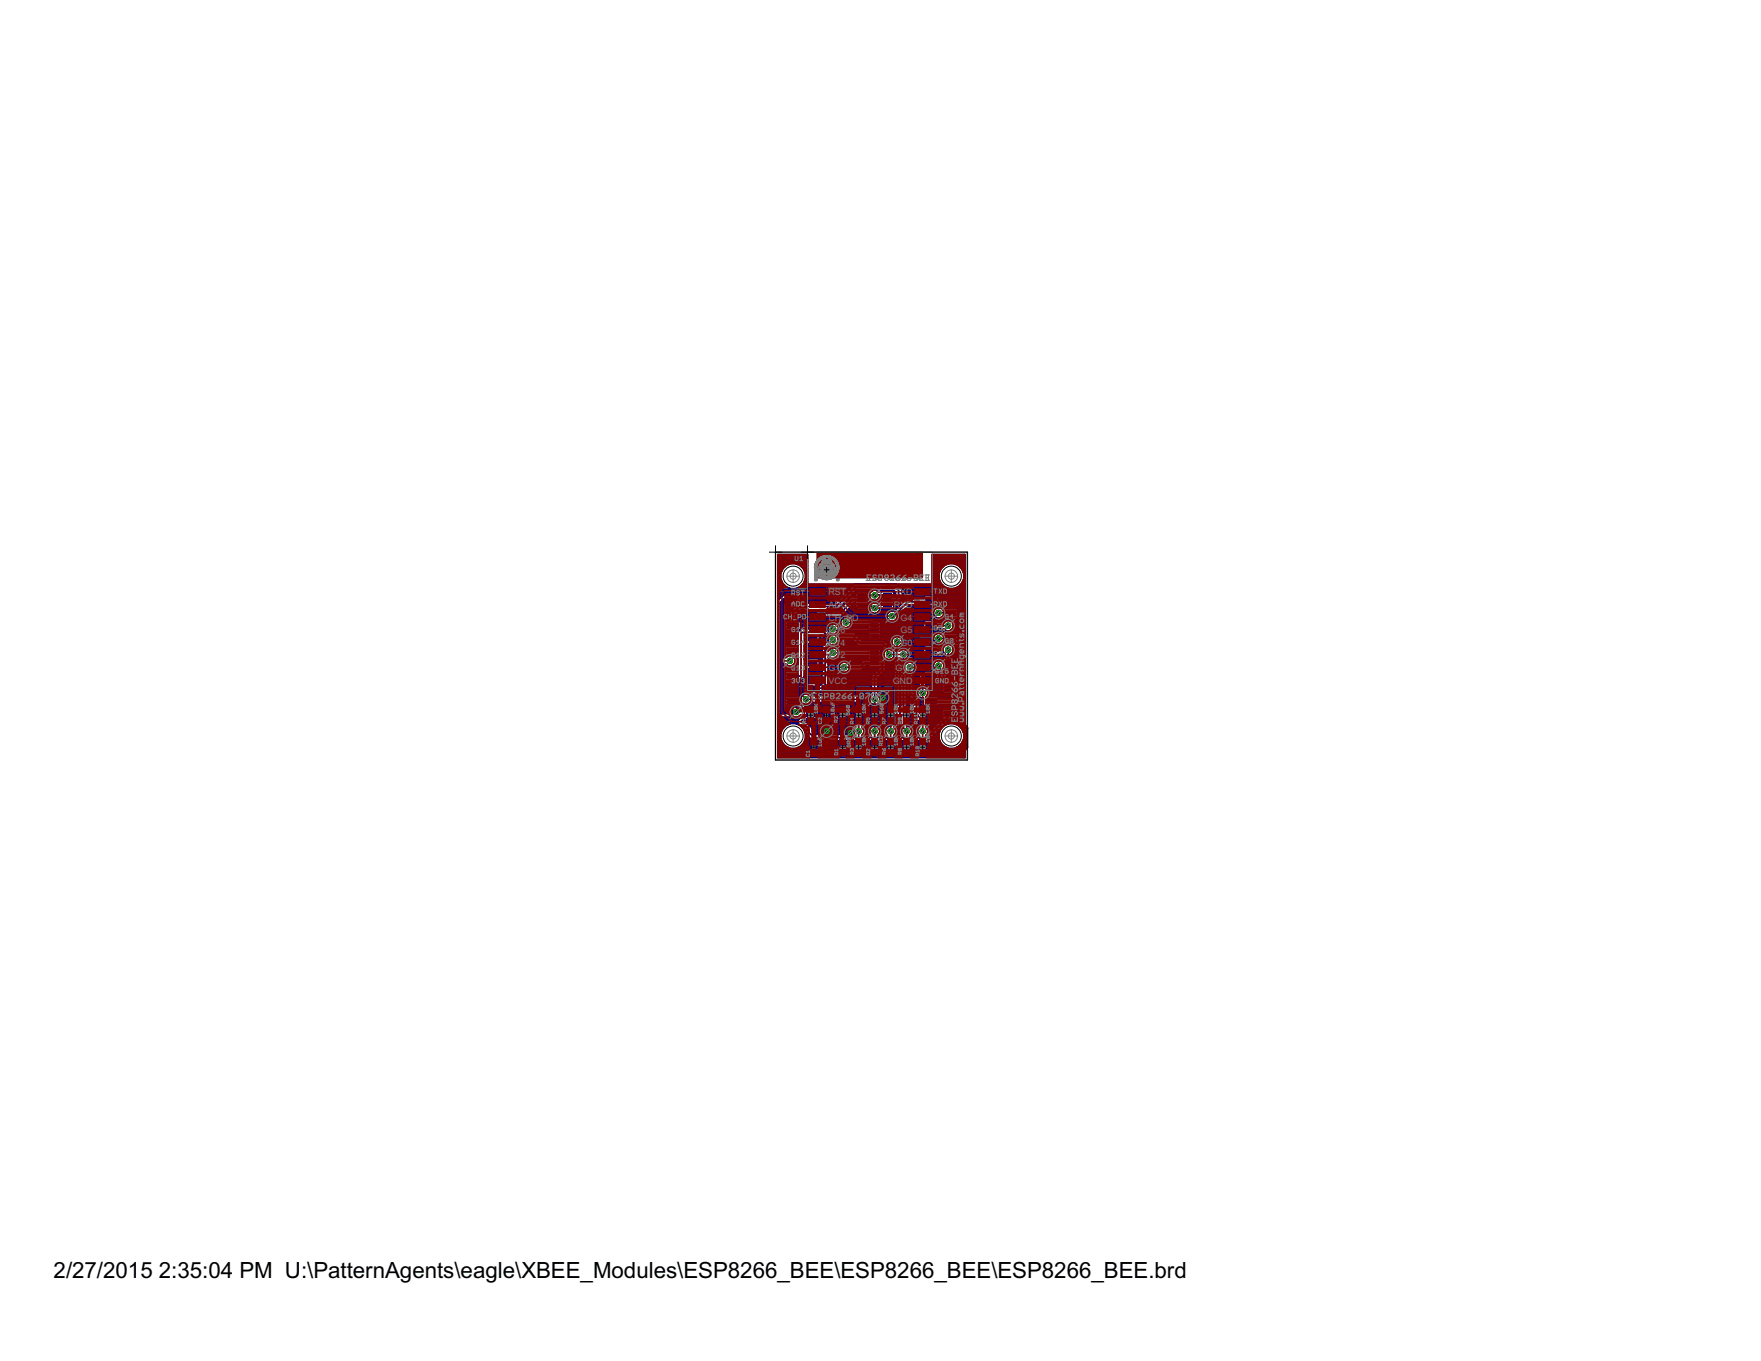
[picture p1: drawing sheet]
<svg xmlns="http://www.w3.org/2000/svg" width="279mm" height="216mm" viewBox="0 0 279 216" stroke-linecap="round" stroke-linejoin="round" font-family="sans-serif">
<defs><g id="words">
<g font-size="4">
<text x="8.5" y="202.8">2/27/2015</text>
<text x="25.2" y="202.8">2:35:04 PM U:\PatternAgents\eagle\XBEE_Modules\ESP8266_BEE\ESP8266_BEE\ESP8266_BEE.brd</text>
</g>
<g font-size="1.6" fill="#808080">
<text x="131.5" y="94.4">RST</text>
<text x="142" y="94.4">TXD</text>
<text x="131.5" y="96.5">ADC</text>
<text x="131.5" y="98.5">CH_PD</text>
<text x="131.5" y="100.4">G16</text>
<text x="141.8" y="96.5">RXD</text>
<text x="142.9" y="98.5">G4</text>
<text x="142.9" y="100.4">G5</text>
<text x="131.5" y="102.4">G14</text>
<text x="131.5" y="104.5">G12</text>
<text x="131.5" y="106.5">G13</text>
<text x="142.1" y="106.5">G</text>
<text x="142.9" y="102.4">G0</text>
<text x="142.9" y="104.5">G2</text>
<text x="143.2" y="106.5">15</text>
<text x="131.5" y="108.5">VCC</text>
<text x="141.6" y="108.5">G</text>
<text x="142.7" y="108.5">N</text>
<text x="143.8" y="108.5">D</text>
</g>
</g></defs>
<path d="M130.8 90.4h.8M131.1 90v.8M136.5 95.2h.5M136.7 95v.4M138.8 99.7v.6M140.5 95.2h.6M140.8 95v.4M138.4 104.3h.7M138.5 100h.6M138.8 104v.7" fill="none" stroke="#000" stroke-width=".16"/>
<g fill="none" stroke="#808080" stroke-width=".16">
<path d="M129.2 90.2h.4M129.2 90.1h.4M129.2 90h.4M129.2 89.9h.4M129.2 89.8h.4M129.2 90.4h.4M129.2 90.3h.4M129.2 89.7h.4M129.3 90.5h.3M129.3 90.4h.3M129.3 89.6h.3M129.3 90.6h.3"/>
<path d="M129.3 90.6h.4M129.3 89.4h.4M129.3 90.7h.4M129.3 90.7l.4 .1M129.3 89.3h.4M129.4 90.8h.4M129.4 89.3h.4M129.4 89.2h.4M129.4 90.9h.4M129.4 90.9l.4 .1M129.5 91h.4M129.5 89h.4"/>
<path d="M129.5 91.1h.4M129.5 91.1h.5M129.6 91.1l.4 .1M129.6 89.7l-.4 .1M129.6 91.2h.5M129.6 91.2l.6 .1M129.6 89.5h-.3M129.7 90.4h.2M129.7 89.5h-.4M129.7 91.3h.5M129.7 90.5h.2M129.7 90.3h.1"/>
<path d="M129.7 91.3l.6 .1M129.7 90.3h.2M129.7 90.2h.2M129.7 88.7h.5M129.8 91.4h.5M129.8 90.5h.2M129.8 90.1h.1M129.8 91.4h.6M129.8 89.2h-.4M129.8 90.6h.2M129.8 91.5h.7M129.9 90h.1"/>
<path d="M129.9 89.1h-.5M129.9 90.8h.4M129.9 90.6h.2M129.9 89.1h-.4M129.9 91.5h.7M129.9 90.9h.5M129.9 90.7h.3M129.9 89.9h.8M129.9 90.9h.2M129.9 89h-.4M130 91.6h.8M130 90.9l.2 .1"/>
<path d="M130 90.1h-.2M130 89.9h.4M130 89.7h.8M130 89.6l.7 .1M130 89.6h.5M130 89.6h.3M130 89h-.5M130 90.7h.2M130 89.7h2.3M130 91h.2M130 90h-.2M130 89.9h.2"/>
<path d="M130 88.9h-.4M130 91.6h2.3M130 90.7l.2 .1M130 91h.3M130 89.7h2.2M130 88.5h2.2M130.1 91.7h2.1M130.1 91.1h.3M130.1 90h-.2M130.1 89.5h.2M130.1 88.8l-.5 .1M130.1 88.4h2.1"/>
<path d="M130.1 88.4h2M130.2 97.1l.4-.1v.7l-.4-.1 .1-.3zM130.2 98.9l.4-.1v.6l-.4-.1 .1-.2zM130.2 91.7h1.9M130.2 91.1h.2M130.2 89.8h1.9M130.2 90.9h.2M130.2 90.3h.2M130.2 90.2h.3M130.2 90.1h.3M130.2 90h1.9M130.2 88.8h-.6"/>
<path d="M130.2 91.1l.3 .1M130.2 90.5h.3M130.2 90.4h.2M130.2 89.5h.1M130.2 88.3h1.9M130.2 90.5h.7M130.2 88.8h-.5M130.2 90.6h.4M130.3 91.2h.3M130.3 90.6h1.7M130.3 89.5h-.3M130.3 95h.1"/>
<path d="M130.3 95l-.1 .2 .1 .2 .3-.1M130.3 97.3h.3M130.3 99.1h.3M130.3 88.3h1.7M130.3 90.7h1.7M130.3 89.8h1.7M130.3 88.7h-.5M130.3 91.8h1.7M130.3 89.3h1.7M130.3 89.2h1.6M130.4 91.2l.3 .1M130.4 90.8h1.5"/>
<path d="M130.4 89.3h1.5M130.4 89.2h1.5M130.4 89.1h1.5M130.4 88.6l-.6 .1M130.4 88.3h1.5M130.4 91.8h1.5M130.4 89h1.5M130.4 91.3h.4M130.4 90.9h2M130.4 89h.6M130.5 90.3h-.3M130.5 88.9h.5"/>
<path d="M130.5 88.6h-.7M130.5 90.9h1.3M130.5 89.4h1.3M130.5 88.9h1.3M130.5 90.4h.1M130.5 90.3h.1M130.5 90.2h-.3M130.5 88.2h1.3M130.5 91.9h1.3M130.5 91.3l.5 .1M130.5 90.5h.2M130.5 90.3h.4"/>
<path d="M130.5 91h1.2M130.5 89.9h1.3M130.5 88.8h.6M130.5 88.6h-.6M130.6 90.2h.3M130.6 88.8h.4M130.6 91.9h1.1M130.6 88.7h.3M130.6 94.8l-.3-.1-.1 .1 .1 .2M130.6 91.4h.4M130.6 91h1.1M130.6 90.6h.2"/>
<path d="M130.6 90.2h.2M130.6 90.1h-.4M130.6 88.2h1.1M130.7 90.3h.1M130.7 89.4h.9M130.7 88.6l.2 .1M130.7 91.1h.9M130.7 88.5h-.8M130.7 91.4h.3M130.7 90.6h.1M130.7 88.6h.1M130.7 91.9h.8"/>
<path d="M130.8 91.1h.7M130.8 90.4h-.1M130.8 90.6h.7M130.8 90.4h.1M130.8 90.3h.1M130.8 88.1h.7M130.8 91.5h.3M130.8 90.1h.7M130.9 90.4h.1M130.9 90.3h.1M130.9 88.5h-.9M130.9 91.1h.5"/>
<path d="M130.9 90.6h.5M130.9 90.1h.5M130.9 94.7v.5l.2 .2 .3-.2v-.5M130.9 97l.5 .7M130.9 98.8l.5 .6M130.9 90.5h-.2M130.9 90.5h.5M130.9 90.2h.5M131 90.5h.3M131 90.2h.3M131 91.5h.1M131 90.3h.3"/>
<path d="M131 90.4h.3M131 89.5h.2M131 88.9h.3M131.1 92h.1M131.1 89.9h.1M131.1 90.4h.1M131.2 91.5h.1M131.2 88.8h.6M131.3 88.8h.5M131.3 89h.5M131.3 88.7h.4M131.4 97l-.5 .7"/>
<path d="M131.4 98.8l-.5 .6M131.4 90.4h.1M131.4 90.3h.1M131.4 88.9h.4M131.4 90.5h.1M131.4 90.3h.4M131.4 88.7h.3M131.4 90.5h.3M131.4 89.7h.9M131.4 90.2h.3M131.4 88.6h.3M131.4 88.5h.9"/>
<path d="M131.4 91.5h-.2M131.5 90.6h.2M131.5 90.2h.2M131.5 90.4h.1M131.5 90.3h.1M131.6 90.4h.1M131.6 91.4h-.3M131.6 90.6h.1M131.6 88.5h.8M131.6 91.5h.7M131.6 89.9h.8M131.7 97h.4"/>
<path d="M131.7 91.4h-.4M131.7 90.6h.3M131.7 90.4h.1M131.7 90.3h.1M131.7 91.2h.3M131.7 90.1h.4M131.7 89.6h.6M131.7 88.6h.7M131.8 95l-.1 .2 .1 .2 .3-.1M131.8 95h.1M131.8 91.3l-.5 .1M131.8 90.6h.3"/>
<path d="M131.8 90.1l.3 .1M131.8 90.5h-.2M131.8 90.2h.3M131.8 88.8l-1.3 .1M131.8 88.6h.7M131.8 91.3h-.4M131.9 90.4h.2M131.9 90.3h.2M131.9 97v.7M131.9 99.2l-.2 .2M131.9 90.9h.2M131.9 90.8h-1.5"/>
<path d="M131.9 89.9h.4M131.9 89.6h.4M131.9 88.6l.6 .1M131.9 91.2l-.3 .1M132 90.8h.4M132 89.5h.2M132 89.5h.1M132 88.7h.5M132 90.7h-1.7M132 89.5h.3M132 89.4v.1M132 91.2h-.3"/>
<path d="M132.1 88.7h.5M132.1 90.5h-.3M132.1 89.9h.2M132.1 88.8h.5M132.1 94.8l-.3-.1-.1 .1 .1 .2M132.1 99.2h-.3l-.1-.3 .4-.1v.6M132.1 91.1l-.3 .1M132.1 90.3h-.2M132.1 90.1h-1.9M132.1 91.1h-.2M132.2 90.9h.2M132.2 91.1h-.3"/>
<path d="M132.2 90.6h.2M132.2 90h.2M132.2 88.8l.5 .1M132.2 91.2h.5M132.2 91h-.2M132.2 88.9h.5M132.3 90.7l-.3 .1M132.3 90h.2M132.3 88.9h.4M132.3 91h-.2M132.3 91.6h-.8M132.3 91.1h.8"/>
<path d="M132.3 90.7h-.2M132.3 89h.5M132.3 90.9l-.2 .1M132.3 90.1h.2M132.3 89.6l-.7 .1M132.4 91.1h.7M132.4 90.7h-.3M132.4 90.1h.1M132.4 89h.4M132.4 91h.7M132.4 90.1l.1 .1M132.4 91.5h-.7"/>
<path d="M132.4 90.8h-.4M132.4 90.2h.2M132.4 90.6h-.2M132.4 90.4h.2M132.4 90.2l.2 .1M132.4 89.1h.4M132.4 91.5h-.6M132.4 90.3h.2M132.5 90.9h.6M132.5 90.6h-.3M132.5 90.3h.1M132.5 89.2h.4"/>
<path d="M132.5 91.4h-.6M132.5 91.4h-.5M132.5 90.8h.6M132.5 89.2l.4 .1M132.5 90.5h-.2M132.5 89.3h.4M132.6 91.3l-.6 .1M132.6 90.8h.5M132.6 89.3h.3M132.6 90.7h.5M132.6 90.5h-.3M132.6 89.4h.3"/>
<path d="M132.6 91.3h-.5M132.6 89.4h.4M132.6 90.6h.5M132.6 90.4h-.2M132.6 89.5h.4M132.6 89.4l.4 .1M132.7 91.2l-.6 .1M132.7 90.6h.4M132.7 90.5h.4M132.7 89.5h.3M132.7 89.6h.3M132.7 90.4h.4"/>
<path d="M132.7 89.7h.3M132.7 92.1h.4M132.7 92h.4M132.7 91.9h.4M132.7 91.8h.4M132.7 91.7h.4M132.7 91.6h.4M132.7 91.5h.4M132.7 91.4h.4M132.7 91.3h.4M132.7 91.2h.4M132.7 90.3h.4"/>
<path d="M132.7 89.8h.4M132.7 89.7h.4M132.7 90.2h.4M132.7 90.1h.4M132.7 90h.4M132.7 89.9h.4M133.1 91.2h-.9M133.1 91.1l-.8 .1M136 92.9l.3 .5M136.3 92.9l-.3 .5M136.5 92.9h.4M136.7 92.9v.5"/>
<path d="M136.7 94.2v.2M137.1 92.9h.2M137.2 92.9v.4l.1 .1 .2-.1M137.7 98l.3-.1v.3h-.2zM137.7 97.7l.3 .2M138.3 98.2h.3M138.6 97.9l-.1-.2v.5M138.8 97.8l.1-.1 .3 .1-.1 .4-.3-.1v-.2h.2M139.4 97.7h.2M139.5 97.7v.4l.1 .1 .1-.1M140 92.9l.4 .5M140.4 92.9l-.4 .5"/>
<path d="M140.8 95.1v.1M140.8 93.2l-.2 .2M140.9 93.2l-.3-.1 .1-.2h.2v.5M141.2 92.9h.1M141.2 92.9v.4l.1 .1 .2-.1M143.8 95.1l.2-.1 .3 .1v.4l-.1 .1-.4-.1M144.6 97.3h.5l-.4-.3v.7M144.6 99h.5v.4l-.3-.1-.2 .1 .1 .3 .4-.1M144.7 95h.4v.6l-.5-.1v-.4zM145.4 97.1l.1-.1 .3 .1v.5l-.3 .1-.1-.4h.2M145.4 95.6v-.4l.2-.2 .2 .2v.4M145.4 99.1l.1-.1 .3 .1v.5l-.3 .1-.1-.3h.2"/>
<path d="M145.4 95.3h.4M129.9 102.3h2.3M130.2 102.6h.4M130.4 102.6v.7M130.4 109h.5l-.4-.4v.7M130.4 113.1l.5-.1v.6l-.5-.1zM130.6 111.1l-.2 .3M130.9 111.1h-.4l-.1-.3 .1-.1h.4v.7M130.9 100.9l.1-.1 .4 .1v.5l-.1 .1-.4-.1M130.9 102.7l.1-.1 .4 .1-.1 .2-.4 .1 .1 .3 .4-.2M131.2 113v.6l.4-.6v.6M131.2 109.3h.4"/>
<path d="M131.2 110.7h.4M131.4 110.7v.7M131.4 105l.1-.2h.3l.1 .2v.4l-.1 .1-.4-.1M131.6 108.9l-.2-.3v.7M131.6 106.7l-.1-.1h-.2l-.1 .1 .4 .6h-.4M131.7 100.8v.7l.4-.7v.7M131.9 103l-.2 .3M131.9 106.7l.1-.1h.2l.2 .1v.5l-.2 .1h-.2l-.1-.3h.2M131.9 108.8l.1-.2h.2l.2 .2v.4l-.2 .1h-.2l-.1-.3h.2M131.9 113.1l.1-.1 .4 .1v.4l-.4 .1-.1-.3h.2M132 110.7h.4v.7h-.4l-.1-.1v-.5zM132.1 103h-.3l-.1-.3 .4-.1v.7"/>
<path d="M132.2 104.8v.7l.4-.7v.7M137.8 106.2h-.1h-.3l.4 .5h-.4M138 106.2h.3v.5l-.3-.1zM138.5 106.2h.4v.5h-.4M138.7 106.4h.2M138.8 105.2v.1M139.4 106.2v.5h-.3M139.7 106.2h.1M139.7 106.2v.4l.1 .1 .2-.1M144.1 111.1l.4-.2 .1 .3-.4 .1-.1 .2 .1 .1h.3l.1-.1M144.1 102.9l.4-.1 .1 .2-.1 .2h-.3l-.1 .2 .1 .1 .4-.1M144.1 108.9h.5v.3l-.3-.1-.2 .1 .1 .4h.3l.1-.1"/>
<path d="M144.2 107.2l-.1 .1 .1 .3h.3l.1-.2M144.2 107.2h.1M144.3 113.4l-.2 .2M144.6 113.4h-.4l-.1-.3 .5-.1v.6M144.6 107l-.1-.1h-.3l-.1 .1 .1 .2M144.6 100.9l.1-.1 .4 .1v.5M144.6 100.9v.5l.1 .1 .4-.1M144.6 100.9l.5 .5M144.9 113h.4M144.9 110.9h.4M144.9 109.6h.4M144.9 106.9v.4l.2 .3 .2-.3v-.4"/>
<path d="M144.9 102.8h.4M145.1 102.8v.7M145.1 110.9v.7M145.1 113v.6M145.3 109.1l-.2-.2v.7M145.3 105.2l-.1-.1h-.2l-.1 .1 .4 .6h-.4M145.4 100.9l.1-.1 .3 .1v.5l-.3 .1-.1-.4h.2M145.6 105.2l.1-.1 .4 .1v.5l-.4 .1-.1-.3h.2M145.6 109l.1-.1 .4 .1v.5l-.4 .1-.1-.4h.2M145.7 113h.4v.6h-.4l-.1-.1v-.4zM145.7 107.2l-.1 .1 .1 .3 .4-.2M145.7 107.2h.1"/>
<path d="M145.8 111.4l-.2 .2M145.8 103.3l-.2 .2M146.1 103.3h-.4l-.1-.4 .1-.1h.4v.7M146.1 111.4h-.4l-.1-.1 .1-.4h.4v.7M146.1 107l-.4-.1-.1 .1 .1 .2"/>
</g>
<g fill="none" stroke="#808080" stroke-width=".17">
<path d="M137.4 91.2h.6v.9h-.6M137.7 91.7h.3M138.3 91.2h.6v.9h-.6M138.6 91.7h.3M139.4 91.2h.4v.9h-.4l-.1-.2 .1-.2-.1-.3zM139.4 91.7h.4M140.2 91.7h.6M141.1 91.8l.2-.1h.4v.2l-.1 .2h-.3zM141.1 91.2l.6 .5M142.1 91.8l.1-.1h.4v.2l-.1 .2h-.3zM142.1 91.2l.5 .5M143.6 91.4l-.2-.2h-.2l-.2 .2v.1l.6 .6h-.6"/>
<path d="M144.1 91.7l-.2 .1 .2 .3h.3l.1-.2-.1-.2M144.1 91.7l-.2-.2 .2-.3h.3l.1 .2-.1 .3M144.1 91.7h.3M145.5 91.8h-.5l-.1-.1v-.3l.1-.2h.5v.9M145.8 91.4l.1-.2h.3l.2 .2-.2 .3h-.3l-.1 .1 .1 .3h.3l.2-.2M146.7 91.2h.6v.9h-.6M147 91.7h.3M152.3 99.1v.4l.1 .2h.3l.2-.2v-.4M152.3 97.5h.4M152.3 97.3h.4l.2 .1-.2 .1M152.4 98.2h.3l.2 .1v.3l-.2 .2h-.3l-.1-.2v-.3zM152.7 97.5l.2 .3h-.6"/>
<path d="M137.4 119.1h.6v.9h-.6M137.7 119.5h.3M138.3 119.1h.6v.9h-.6M138.6 119.5h.3M139.3 119.3l.1-.2h.4v.9h-.4l-.1-.2 .1-.3zM139.4 119.5h.4M140.2 119.5h.6M141.1 119.7l.2-.2h.4v.3l-.1 .2h-.3zM141.1 119.1l.6 .4M142.1 119.7l.1-.2h.4v.3l-.1 .2h-.3zM142.1 119.1l.5 .4M143.6 119.3l-.2-.2h-.2l-.2 .2v.1l.6 .6h-.6"/>
<path d="M144.1 119.5l-.2-.1 .2-.3h.3l.1 .2-.1 .2M144.1 119.5l-.2 .2 .2 .3h.3l.1-.2-.1-.3M144.1 119.5h.3M145.5 119.7h-.5l-.1-.2v-.2l.1-.2h.5v.9M145.8 119.3l.1-.2h.3l.2 .2-.2 .2h-.3l-.1 .2 .1 .3h.3l.2-.2M146.7 119.1h.6v.9h-.6M147 119.5h.3M152.3 111.5h.1v.2h-.1zM152.3 100h.1v.2h-.1zM152.3 103.2v.2l.1 .2h.3l.2-.2v-.2l-.3-.2v.6M152.3 103.9v.5l.1 .1h.3l.2-.1v-.5h-.8l-.1 .3M152.3 107.7v.3l.1 .1h.3l.2-.1v-.3l-.3-.2v.6"/>
<path d="M152.3 111.2h.9v-.4l-.2-.2h-.3l-.1 .2v.4M152.3 102.1h.4l.2 .1v.5h-.6M152.3 105.8h.4l.2 .2v.4h-.6M152.3 109.1l.1 .1h.6M152.3 108.4l.1 .2h.6M152.3 107.2h.6M152.3 104.9h.6l.3 .3-.3 .3h-.6M152.3 101.4l.1 .2h.6M152.6 109.7v.5l-.2 .1-.1-.1v-.5h.4l.2 .2v.3M152.7 104.9v.6M152.9 113.9h-.5l-.1 .2 .1 .1-.1 .1 .1 .2h.5M152.9 113h-.5l-.1 .1 .1 .2-.1 .1 .1 .2h.5"/>
<path d="M152.9 112.1h-.5l-.1 .1 .1 .1-.1 .2 .1 .1h.5M152.9 100.5v.5l-.2 .1-.1-.1v-.3l-.2-.2-.1 .2v.4M152.9 101.4v.3M152.9 106.7v.2l-.3 .3M152.9 108.4v.3M152.9 109.1v.2"/>
</g>
<g fill="none" stroke="#808080" stroke-width=".21">
<path d="M126 94.7v-.7h2.5v.7M135.7 94.8v1.7l.3 .2 1.7-.1 .1-1.8M135.7 94.2v-.4l.2-.1h1.7l.1 .1 .1 .4M137.8 99.5v2h1.7l.3-.2M137.8 98.9v-.2l.2-.2h1.6l.2 .4M139.8 94.8v1.7v.1l.2 .1 1.7-.1 .1-1.8M139.8 94.2v-.4l.1-.1h1.7l.2 .1v.4M139.8 99.5v1.7M148 94.7v-.7h2.5v.7M126 113.9v.6h2.5v-.6M137.8 104.7v-1.6l.2-.3h1.5l.3 .2v1.7M137.8 105.3v.4l.2 .2 1.6-.1 .2-.5"/>
<path d="M148 113.9v.6h2.5v-.6"/>
</g>
<path d="M123 87.6h30.5v33h-30.5z" fill="none" stroke="#808080" stroke-width=".25"/>
<g fill="#000080" stroke="#000080" stroke-width=".16">
<path d="M129.6 87.6h16.8v4.1h-16.8z"/>
<path d="M127.9 112.8h1.7v.9h-1.7z"/>
<path d="M124.9 110.8h1.7v.9h-1.7z"/>
<path d="M127.9 108.8h1.7v.9h-1.7z"/>
<path d="M124.9 106.8h1.7v.9h-1.7z"/>
<path d="M127.9 104.8h1.7v.9h-1.7z"/>
<path d="M124.9 102.8h1.7v.9h-1.7z"/>
<path d="M127.9 100.8h1.7v.9h-1.7z"/>
<path d="M124.9 98.8h1.7v.9h-1.7z"/>
<path d="M127.9 96.8h1.7v.9h-1.7z"/>
<path d="M124.9 94.8h1.7v.9h-1.7z"/>
<path d="M149.9 112.8h1.7v.9h-1.7z"/>
<path d="M146.9 110.8h1.7v.9h-1.7z"/>
<path d="M149.9 108.8h1.7v.9h-1.7z"/>
<path d="M146.9 106.8h1.7v.9h-1.7z"/>
<path d="M149.9 104.8h1.7v.9h-1.7z"/>
<path d="M146.9 102.8h1.7v.9h-1.7z"/>
<path d="M149.9 100.8h1.7v.9h-1.7z"/>
<path d="M146.9 98.8h1.7v.9h-1.7z"/>
<path d="M149.9 96.8h1.7v.9h-1.7z"/>
<path d="M146.9 94.8h1.7v.9h-1.7z"/>
<path d="M136.1 94.1h1.3v.5h-1.3z"/>
<path d="M136.1 94.9h1.3v.5h-1.3z"/>
<path d="M136.1 95.8h1.3v.5h-1.3z"/>
<path d="M140.2 94.1h1.2v.5h-1.2z"/>
<path d="M140.2 94.9h1.2v.5h-1.2z"/>
<path d="M140.2 95.8h1.2v.5h-1.2z"/>
<path d="M138.1 104.9h1.3v.5h-1.3z"/>
<path d="M138.1 104.1h1.3v.5h-1.3z"/>
<path d="M138.1 103.3h1.3v.5h-1.3z"/>
<path d="M138.1 99h1.3v.5h-1.3z"/>
<path d="M138.1 99.8h1.3v.5h-1.3z"/>
<path d="M138.1 100.6h1.3v.5h-1.3z"/>
</g>
<path d="M125.8 95.3h-1.3l-.4 .4v17.2h2.2M128.8 113.2h2.1l.2 .3v2.5" fill="none" stroke="#000080" stroke-width=".83"/>
<g fill="none" stroke="#000080" stroke-width=".25">
<path d="M123.4 94.4h10.4M123.4 93.9h10.8M123.4 93.7h11.1M123.4 95h.2M123.4 94.8h.4M123.4 94.6h.7M123.4 94.1h10.6M123.4 93.5h11.3M123.4 93.3h1.8M123.4 93h1.3M123.4 92.8h1.1M123.4 92.6h.8"/>
<path d="M123.4 92.4h.7M123.4 92.2h.6M123.4 91.9h.5M123.4 91.7h.4M123.4 91.5h.4M123.4 91.3h.4M123.4 91h.4M123.4 90.8h.5M123.4 90.6h.6M123.4 90.4h.7M123.4 90.2h.9M123.4 89.9h1.1"/>
<path d="M123.4 89.7h1.3M123.4 89.5h1.8M123.4 89.3h4.7M123.4 89h4.7M123.4 88.8h4.7M123.4 88.6h4.7M123.4 88.4h4.7M123.4 88.2h4.7M124.1 94.6l-.7 .6v-7.2h4.7v4.7h19.8v-4.7h5.2v32.2h-29.7v-6.8M124.7 89.7l.7-.3h.8l.8 .3M124.7 93.1l.7 .3h.8l.8-.3M124.7 89.7a2.02 2.02 0 0 0 0 3.4"/>
<path d="M124.8 96.1h1.5l-1 1v1.3h-.5zM124.8 97.9h.5M124.8 98.4h.5M124.8 98.1h.5M124.8 97.7h.5M124.8 97.5h.5M124.8 97.3h.5M124.8 97h.5M124.8 96.8h.7M124.8 96.6h1M124.8 96.4h1.2M124.8 96.2h1.4"/>
<path d="M126.3 97.5v.9h.5l.2 .3v1.1l-.2 .3h-2v2.3h1.8v-2.1l.5-.5h3.8l.5 .5h.1l-.1-.4M126.3 97.9h1.3M126.3 97.5l.8-.8h.5v1.1l.2 .3h2l.2-.3h3.2M126.3 98.4h7.2M126.3 98.1h7.3M126.3 97.7h1.3M126.3 97.5h1.3M126.4 89.5h1.7M126.5 93.3h8.4M126.5 97.3h1.1M126.7 97h.9M126.9 99.9h.1"/>
<path d="M126.9 98.6h6.5M126.9 94.6h6.7M127 89.7a2.04 2.04 0 0 1 0 3.4M127 96.8h.6M127 89.7h1.1M127 93h8.1M127 99.3h4.5M127 99.7h4.4M127 99.5h4.4M127 99h4.8M127 98.8h6.4M127 95.5h5.7"/>
<path d="M127 95.3h5.9M127 95h6.1M127 94.8h6.3M127.2 89.9h.9M127.2 92.8h8.2M127.4 90.2h.7M127.4 92.6h.7M127.6 90.4h.5M127.6 92.4h.5M127.7 92.2h.4M127.7 90.6h.4M127.7 91.9h.4"/>
<path d="M127.7 90.8h.4M127.8 91.7h.3M127.8 91.5h.3M127.8 91.3h.3M127.8 91h.3M129.9 97.9h10.9M131 99.9h.4M132.2 99.8l.2 .2h6.4M132.5 99h.9M132.8 99.3h.8M132.9 99.5h1M133 96.6h.3"/>
<path d="M133.2 97.8h.1M133.2 96.4h.3M133.4 98.6a.79 .79 0 0 0 .5 .9h-1a.82 .82 0 0 0-.9-.5 .82 .82 0 0 0-.6 .9M133.5 96.2h.2M133.6 97.7l-.4 .1M133.6 97.7h.1M133.7 97.7h7M133.7 95.9h.2M133.9 95.7h.2M133.9 97.5h6.9M133.9 97.5l-.3 .2M133.9 97.5h.1"/>
<path d="M134 97.9l-.2 .2-.4 .5M134.1 97.3h4.5M134.1 95.5h.2M134.2 98.7h4.1l.5 .5M134.3 97h3.9M134.3 95.3h.2M134.4 97.9l.5 .3h3.6l.4 .4h.7l.2 .2-.1 2.3-.1 .2-1.6 .1-.2-.3v-.6h-2.1l1 1h3.6l1 1.1v.4M134.5 96.8h3.5M134.6 99.5h3.2M134.6 95h.1M134.7 96.6h1.2M134.7 95h.1"/>
<path d="M134.7 98.1h6.1M134.8 94.8h.1M134.8 99.3h3v.2h-3.3l.4-.2M134.9 94.8l-.2 .2M134.9 96.4h.8M135 94.7h.1M135 94.6h.7M135.1 96.2h.6M135.2 94.4h.5M135.3 95.9h.4M135.4 94.7h.1M135.4 94.7h-.4l-.1 .1"/>
<path d="M135.4 94.1h.3M135.5 92.7l-3 3h-5.5v-1l-.2-.2h-2.5l-.2 .1M135.7 93.9h.1M135.9 93.7h2.6l-.4 .2h-.4l-.2-.2h-1.5l-.3 .3v.7h-.3M135.9 93.7l-3 3-2.9 .1h3.2l1.5-1.8M136.7 94.4h4.1M136.7 96h1.3l.8 .5 .7-.5h1.3M136.7 95.2h-1.5l-1.8 2.1h-4.6M137.6 96.6h.4M137.8 95h.3a.81 .81 0 0 0 1.4-.1h.3v.6h-.5a1 1 0 0 1-1 0h-.5zM137.8 95.5h.3M137.8 95.3h2"/>
<path d="M137.8 95h.4M138 96.6v-.1h-.3l-.2 .1h-1.5l-.3-.2v-.7h-.3l-1.5 1.8M138 96.6a.82 .82 0 0 0 .8 .7 .82 .82 0 0 0 .8-.7M138.2 95.5h1.2M138.7 98.4h2.4M139 97.3h1.9M139.3 95h.5M139.3 97h1.8M139.5 94.9h.1M139.5 95.5h.3M139.5 96.8h2.5M139.6 96.6h.4"/>
<path d="M139.6 98.6h7M139.8 99.3h6.7M139.8 99.9h6.8M139.8 99.7h6.7M139.8 99.5h6.7M139.8 99h6.7M139.8 98.8h6.7M140.8 95.2h1.3l.5-.5v-1l-.5-.5h-6.4l-3 3h-5.8l-1.1 1.1v2M140.9 97.3a.78 .78 0 0 1 1-.3l2-2h2.6v-.3l.2-.2h2.1l.2 .2v1.1l-.2 .3-4.5-.2-1.9 2a.83 .83 0 0 1-1.2 .6 .83 .83 0 0 1-.3-1.2zM141.6 96.6h.6M141.8 93.9h.3M141.8 94.4h.3"/>
<path d="M141.8 96.4h.7M141.8 96.2h.9M141.8 95.9h1.1M141.8 94.6h.1M141.8 94.1h.3M141.9 93.7l.2 .2v.6l-.2 .2-.1-.7-.2-.3h-1.6l-.1 .2h-.5l-.4-.2h2.9M142.1 98.4h11M142.3 98.1h10.8M142.3 92.7l.8 .8M142.4 97.9h6.1M142.4 92.8h7.2M142.5 95.5h.8"/>
<path d="M142.6 97.7h5.7M142.7 93h7.1M142.7 95.3h.9M142.8 97.5h5.3M142.9 93.3h7.4M142.9 95h.9M143 97.3h5.1M143.1 94.4h10M143.1 93.5v1.4l-.8 .8M143.1 93.9h10M143.1 93.7h10M143.1 94.8h3.4"/>
<path d="M143.1 94.6h3.5M143.1 94.1h10M143.1 93.5h10M143.1 95.7h-1.3v.7l-.2 .2h-1.6l-.1-.1h-.3v.1M143.2 97h4.9M143.4 96.8h4.8M143.7 96.6h4.7M143.9 96.4h9.2M144.1 96.2h9M146.5 98.7l.2-.3h2.1l.2 .3h.8a.82 .82 0 0 1 1.2-.1 .82 .82 0 0 1 0 1.3 .82 .82 0 0 1-1.2-.1h-.8l-.2 .3h-2.1l-.2-.3zM147.7 95.3l-.1 .1h-3.5l-2.3 2.3h-.2M147.9 92.6h1.5"/>
<path d="M147.9 92.4h1.3M147.9 92.2h1.2M147.9 91.9h1.1M147.9 91.7h1.1M147.9 91.5h1.1M147.9 91.3h1.1M147.9 91h1.1M147.9 90.8h1.1M147.9 90.6h1.2M147.9 90.4h1.3M147.9 90.2h1.5M147.9 89.9h1.7"/>
<path d="M147.9 89.7h1.9M147.9 89.5h2.4M147.9 89.3h5.2M147.9 89h5.2M147.9 88.8h5.2M147.9 88.6h5.2M147.9 88.4h5.2M147.9 88.2h5.2M148.1 97.1v.3l.4 .5M148.9 99.9h1.1M148.9 98.6h1M148.9 95.9h4.2"/>
<path d="M148.9 94.6h4.2M148.9 97.2l1.8 .1M149 95.7h4.1M149 95.5h4.1M149 95.3h4.1M149 95h4.1M149 94.8h4.1M149.4 97.9h.2M149.4 96.6h.2M149.5 96.7l.2-.2h2l.3 .2v1.1l-.3 .3h-2l-.2-.3a.78 .78 0 0 1-1 .1M149.5 96.7h.1M149.5 96.7a.82 .82 0 0 0-.8-.3 .82 .82 0 0 0-.6 .7"/>
<path d="M149.8 89.7a2.04 2.04 0 0 0 0 3.4M149.8 89.7l.8-.3h.7l.8 .3M149.8 93.1l.8 .3h.7l.8-.3M150.4 99.3h-2.6M150.9 99.9h2.2M150.9 98.6h2.2M151.1 99.7h2M151.1 98.8h2M151.2 99.5h1.9M151.2 99h1.9M151.3 99.3h1.8M151.5 89.5h1.6"/>
<path d="M151.6 93.3h1.5M151.9 97.9h1.2M151.9 96.6h1.2M152 97.7h1.1M152 97.5h1.1M152 97.3h1.1M152 97h1.1M152 96.8h1.1M152.1 89.7a2.02 2.02 0 0 1 0 3.4M152.1 89.7h1M152.1 93h1M152.3 89.9h.8"/>
<path d="M152.3 92.8h.8M152.5 90.2h.6M152.5 92.6h.6M152.7 92.4h.4M152.7 90.4h.4M152.8 92.2h.3M152.8 90.6h.3M152.8 90.8h.3M152.9 91.9h.2M152.9 91.7h.2M152.9 91.5h.2M152.9 91.3h.2"/>
<path d="M152.9 91h.2M123.4 113.4l.5 .3 2.6 .1 .4-.2v.4l-.3 .3v.4l1.3 1.3v.5l1 1h18.4l3.5-3.5h.9l.3-.2v-1.2l-.3-.2h-2l-.2 .2 .1 1.3-2.5 2.4a.75 .75 0 0 0-.2-.9v-1.3M123.4 114.8h2.8l.8 .3M123.4 119.9h29.7M123.4 119.7h29.7M123.4 119.5h29.7M123.4 119.2h29.7M123.4 119h29.7M123.4 118.8h29.7M123.4 118.6h1.6M123.4 118.3h1.2M123.4 118.1h1"/>
<path d="M123.4 117.9h.8M123.4 117.7h.7M123.4 117.5h.6M123.4 117.2h.5M123.4 117h.4M123.4 116.8h.4M123.4 116.6h.4M123.4 116.4h.5M123.4 116.1h.6M123.4 115.9h.6M123.4 115.7h.7M123.4 115.5h.9"/>
<path d="M123.4 115.2h1.2M123.4 115h1.5M123.4 114.6h3.2M123.4 114.3h3.2M123.4 114.1h3.3M123.4 113.9h3.5M123.4 113.7h.4M123.4 113.5h.1M124.8 104.1h.3l-.3 .1zM124.8 105.5a.81 .81 0 0 0 .9 0 .81 .81 0 0 0 .4-.8l.2-.1v-.5h.3v2.3h-1.8zM124.8 100.8h1.8M124.8 112.1h1.8"/>
<path d="M124.8 101.3h1.8M124.8 109.7h2.8M124.8 106.4h1.8M124.8 110.4h2.5M124.8 110.1h2.9M124.8 109.9h2.8M124.8 109.5h2.8M124.8 109.2h2.8M124.8 109h2.8M124.8 108.8h2.8M124.8 108.6h2.8M124.8 108.4h5.6"/>
<path d="M124.8 108.1h5.6M124.8 106.1h1.8M124.8 105.9h1.8M124.8 105.7h1.8M124.8 104.1h.1M124.8 102.4h1.8M124.8 102.2h1.8M124.8 101.9h1.8M124.8 101.7h1.8M124.8 101.5h1.8M124.8 101h1.8M124.8 100.6h1.8"/>
<path d="M124.8 100.4h1.8M124.8 100.1h2M125.4 114.8a2.01 2.01 0 0 0-1.5 2.6 2.01 2.01 0 0 0 2.8 1.2 2.01 2.01 0 0 0 .8-3M125.8 103.3v1.1l-.5 .4M125.8 111.3h.6l1 .9v2l-.3 .3 1.3 1.2v.5l.7 .8h18l3.6-3.6v-.2M125.8 105.5h.8M126 105.3h.6M126.1 105h.5M126.1 104.8h.5M126.2 112.1l-1.4 .1v-.1h1.7l.1 .1-.1-.1M126.3 114.8h.4M126.3 104.4h.3"/>
<path d="M126.3 104.6h.3M126.3 104.1h.3M126.6 118.6h23.5M126.7 113.7h.2M126.8 115h.1M126.9 110.6h.2M126.9 107.9h3.5M127 111h.1M127 110.8h.1M127 118.3h22.7M127.1 115.2h.1M127.3 107.7h3.1"/>
<path d="M127.3 118.1h22.2M127.3 115.5h.1M127.5 107.5h2.9M127.5 117.9h21.8M127.5 115.7h.1M127.6 111.7h.1M127.6 117.7h21.6M127.6 107.3h2.8M127.6 105.9v1.4l-.4 .5h-.2l-.2 .3h-2v2.3h2l.2 .3v.4l.1 .1a.81 .81 0 0 1 .3-1 .81 .81 0 0 1 1.1 .2h7.7l.5 .6v4.4a.76 .76 0 0 1 .2 1.1h1.2a.82 .82 0 0 1 .1-1.1 .82 .82 0 0 1 1.1 0 .82 .82 0 0 1 .1 1.1h1.3a.79 .79 0 0 1-.1-.9 .79 .79 0 0 1 .8-.4l.4-.4v-10.7a.8 .8 0 0 1-1.3 .4v1.8l-1.2 1.3v2.7a.83 .83 0 0 1 .1 1.2 .83 .83 0 0 1-1.2 0 .83 .83 0 0 1 .1-1.2v-3.1l1.2-1.3v-.1h-1.5l-.2-.2h-.3l-.8 .8M127.6 104.6l.2-.2h2l.2 .3v1.1l-.2 .2h-2l-.2-.1M127.6 101.9l.2 .2h2l.2-.3v-1h.5l.5 .5h.4v.3l-1 1M127.6 101.9v2.7"/>
<path d="M127.6 104.4h2.8M127.6 104.6h.1M127.6 106.4h2.8M127.6 103h2.8M127.6 115.9h.2M127.6 107h2.8M127.6 106.8h2.8M127.6 106.6h2.8M127.6 106.1h2.8M127.6 105.9h.1M127.6 104.1h2.8M127.6 103.9h2.8"/>
<path d="M127.6 103.7h2.8M127.6 103.5h2.8M127.6 103.3h2.8M127.6 102.8h2.8M127.6 102.6h2.8M127.6 102.4h3M127.6 102.2h3.3M127.6 101.9h.1M127.7 117.5h1.2M127.7 116.1h.2M127.8 117.2h.8M127.8 111.9h7.9"/>
<path d="M127.8 117h.6M127.8 116.8h.4M127.8 116.6h.2M127.8 116.4h.1M127.9 114h.1M127.9 112.1h7.8M127.9 114.3h7.8M127.9 114.1h7.8M127.9 112.4h7.8M127.9 110.9h8.1l.2 .3v4.8M127.9 112.5h.8v.7h1.3v-.4l-.2-.3h-.9v1.5h.8l.2-.1M127.9 112.5h.1"/>
<path d="M127.9 114.6h7.8M128.1 110.1h10.2M128.1 114.8h7.6M128.1 111.7h7.6M128.4 115h7.3M128.4 110.4h9.8M128.5 111.5l7.2-.1v4a.8 .8 0 0 0-.1 1.1h-6.3l-.4-.5v-.5l-1.1-1 .1-.5M128.5 111.4a.78 .78 0 0 1-.9 .3l.3 .3v.5M128.6 115.2h7.1M128.7 113.9h.2M128.7 113.7h.2M128.7 113.5h.2"/>
<path d="M128.7 113h.2M128.7 112.8h.2M128.7 112.6h.2M128.8 115.5h6.8M128.9 113.2h6.8M128.9 115.9h6.5M128.9 115.7h6.6M129 116.1h6.4M129.2 116.4h6.3M129.9 113.9h5.8M129.9 112.6h5.8M129.9 113.9l.1-.6h-1.3v.7h-.8"/>
<path d="M129.9 104.6h.5M129.9 109.9h8.4M129.9 108.6h.4M129.9 105.9h.5M129.9 101.9h1.2M130 113.7h5.7M130 113.5h5.7M130 113h5.7M130 112.8h5.7M130 105h.4M130 100.8h.5M130 101.3h.9"/>
<path d="M130 105.7h.4M130 105.5h.4M130 105.3h.4M130 104.8h.4M130 101.7h1.3M130 101.5h1.4M130 101h.7M130.4 102.6v5.8l-.2 .2h-.2l-.2-.2h-2l-.2 .3v1.1l.2 .2h2l.2-.2v-.1h8.3M130.8 109.5h7.5M131 109.2h7.3M131.2 109h7.1M131.3 100.1h.1"/>
<path d="M131.4 107.3h6.9M131.4 104.6h6.4v-.5h-5a.82 .82 0 0 1-1.4-.3v5.1l-.8 .8M131.4 105h5.2M131.4 104.4h.6M131.4 106.4h1.9M131.4 103h.2M131.4 108.8h6.9M131.4 108.6h6.9M131.4 108.4h6.9M131.4 108.1h6.9M131.4 107.9h6.9M131.4 107.7h6.9"/>
<path d="M131.4 107.5h6.9M131.4 107h7M131.4 106.8h7.2M131.4 106.6h2.2M131.4 106.1h1.8M131.4 105.9h1.7M131.4 105.7h1.7M131.4 105.5h1.8M131.4 105.3h2M131.4 104.8h5.4M131.4 104.1h.2M131.4 103.9h.1"/>
<path d="M131.4 103.3h.1M131.6 102.8h.3M131.8 102.6h8.1M132.1 102.4h4M132.2 101.5l-1.3 1.3v5.8l-.5 .6h-1.5h-.1M132.4 104.4h5.4M132.5 102.8h7.6M132.7 102.2h3.2M132.8 104.1h5M132.8 103h5M132.9 101.9h2.7M133 101.7l-.1-.4h2.1l1.3 1.3h3.5l.5 .4v.8h-.5v-.7l-.2-.2h-1.6l-.2 .2"/>
<path d="M133 101.7a.79 .79 0 0 1-.9 .6l-.7 .7v.3a.82 .82 0 0 1 1.4-.2M133 101.7h2.4M133 101.5h2.2M133.8 105.1a.82 .82 0 0 0-.6 1.2 .82 .82 0 0 0 1.4 .1h4.5M134.3 106.6h4.5M134.5 105.3h1.9M135.7 100.6h2.1M136 100.8h12.2M136.2 101h1.6M136.4 110.6h1.6M136.4 101.3h1.5M136.6 110.8h1.4"/>
<path d="M136.6 101.5h5M136.7 111.5h1.5M136.7 114.8h5.1M136.7 112.1h5.1M136.7 115.2h1.8M136.7 115h4.9M136.7 114.6h5.1M136.7 114.3h5.1M136.7 114.1h5.1M136.7 113.9h5.1M136.7 113.7h5.1M136.7 113.5h5.1"/>
<path d="M136.7 113.2h5.1M136.7 113h5.1M136.7 112.8h5.1M136.7 112.6h5.1M136.7 112.4h5.1M136.7 111.9h5.1M136.7 111.7h1.8M136.7 111.3h1.3M136.7 111h1.3M136.8 115.5h1.4M136.9 106.1h2.4M137 116.4h1"/>
<path d="M137 115.7h1M137 104.6l-.7 .7h-1.7l-.5-.2M137.1 116.1h.9M137.1 115.9h.9M137.1 105.9h2.4M137.4 105.7h.5M138.8 100.8v.6M138.8 104.3h1.2v1.8l-1.2 1.3v3.5M138.8 101.3h.1M138.8 101h.1M138.8 103.5l-6.6 .1M138.8 105.1h-1.6l-.7 .8h-2.6"/>
<path d="M139 111.7h2.8M139.1 115.2h1.9M139.3 109.7h2.5M139.3 110.1h2.5M139.3 109.9h2.5M139.3 109.5h2.5M139.3 109.2h2.5M139.3 109h2.5M139.3 108.8h2.5M139.3 108.6h2.5M139.3 108.4h2.5M139.3 108.1h2.5"/>
<path d="M139.3 107.9h2.5M139.3 107.7h2.5M139.3 110.4h2.5M139.4 111.5h2.4M139.4 115.5h1.3M139.4 107.5h2.4M139.5 116.4h1.1M139.5 115.7h1.1M139.5 111.3h2.3M139.5 110.6h2.3M139.6 116.1h.9M139.6 115.9h.9"/>
<path d="M139.6 111h2.2M139.6 110.8h2.2M139.6 107.3h2.2M139.7 101.3h2M139.7 103h.6M139.7 101h2.3M139.7 100.6h8.8M139.8 103.7h.5M139.8 103.5h.5M139.8 103.3h.5M139.8 100.4h13.3M139.8 100.1h13.3"/>
<path d="M139.8 107h2M140.1 106.8h1.7M140.3 106.6h1.5M140.4 101.7h1.1M140.5 106.4h1.3M140.5 105h1.3M140.5 104.6h.3M140.5 106.1h1.3M140.5 105.9h1.3M140.5 105.7h1.3M140.5 105.5h1.3M140.5 105.3h1.3"/>
<path d="M140.5 104.8h1.3M140.6 101.9h.9M140.8 102.2h.8M141.1 103.8l-.3-.2v-.8l-.8-.8h-3.5l-1.3-1.2h-4.1l-.4-.5h-3.3l-.3 .2v6.6l-.1 .2h-1.2M141.1 102.4h.7M141.3 102.6h.5M141.3 103l.2 .1 .3 .4v-1.1a.82 .82 0 0 1-.1-1.2 .82 .82 0 0 1 1.2 0 .82 .82 0 0 1-.1 1.2v.8a.81 .81 0 0 1 1.2 .1 .81 .81 0 0 1-.2 1.2v.7l.4-.1M141.3 103h.5M141.3 102.8h.5M141.3 104.6h.5M141.6 103.3h.2M141.6 104.4h.2"/>
<path d="M141.8 104.1h.1M141.8 103.5h.1M142 116.4h1.1M142.1 115.9l-.2 .6h1.3l-.2-.6M142.1 116.1h.9M142.1 115.9h.9M142.3 101.8v13.2l-1 1M142.3 115.7h.5M142.5 115.5h.1M142.6 115.5h.2M142.6 101h5.5M142.8 115.2h.1"/>
<path d="M142.8 107.3h.1M142.8 111.5h.1M142.8 105h.1M142.8 114.8h.1M142.8 115.2l-.7 .7M142.8 112.1h.1M142.8 109.7h.1M142.8 104.6h.1M142.8 106.4h.1M142.8 103h.3M142.8 115h.1M142.8 114.6h.1"/>
<path d="M142.8 114.3h.1M142.8 114.1h.1M142.8 113.9h.1M142.8 113.7h.1M142.8 113.5h.1M142.8 113.2h.1M142.8 113h.1M142.8 112.8h.1M142.8 112.6h.1M142.8 112.4h.1M142.8 111.9h.1M142.8 111.7h.1"/>
<path d="M142.8 111.3h.1M142.8 111h.1M142.8 110.8h.1M142.8 110.6h.1M142.8 110.4h.1M142.8 110.1h.1M142.8 109.9h.1M142.8 109.5h.1M142.8 109.2h.1M142.8 109h.1M142.8 108.8h.1M142.8 108.6h.1"/>
<path d="M142.8 108.4h.1M142.8 108.1h.1M142.8 107.9h.1M142.8 107.7h.1M142.8 107.5h.1M142.8 107h.1M142.8 106.8h.1M142.8 106.6h.1M142.8 106.1h.1M142.8 105.9h.1M142.8 105.7h.1M142.8 105.5h.1"/>
<path d="M142.8 105.3h.1M142.8 104.8h.1M142.8 102.8h3.7M142.8 102.6h3.8M142.9 104.5l-.1 11.2 .2 .2M142.9 102.4h6.2M142.9 101.3h5.2M143 102.2h6.4M143.1 101.5h5M143.1 101.9h5.3M143.1 101.7h5.1M143.3 103.8v11.7l.5 .5"/>
<path d="M143.6 103h2.9M143.8 107.3h.1M143.8 111.5h1.1M143.8 106.5v8.7a.81 .81 0 0 1 .8 .4 .81 .81 0 0 1-.1 .9h1.2a.77 .77 0 0 1 .2-1.1v-.9l-1-1v-2.4l-1.1-1M143.8 105h4.5M143.8 114.8h2.1M143.8 106.5h.1M143.8 112.1h1.1M143.8 109.7h.1M143.8 104.6h5.8M143.8 115h2.1M143.8 114.6h2.1"/>
<path d="M143.8 114.3h1.9M143.8 114.1h1.7M143.8 113.9h1.5M143.8 113.7h1.2M143.8 113.5h1.1M143.8 113.2h1.1M143.8 113h1.1M143.8 112.8h1.1M143.8 112.6h1.1M143.8 112.4h1.1M143.8 111.9h1.1M143.8 111.7h1.1"/>
<path d="M143.8 111.3h1.1M143.8 111h.9M143.8 110.8h.7M143.8 110.6h.5M143.8 110.4h.3M143.8 110.1h.1M143.8 109.9h.1M143.8 109.5h.1M143.8 109.2h.1M143.8 109h.1M143.8 108.8h.1M143.8 108.6h.1"/>
<path d="M143.8 108.4h.1M143.8 108.1h.1M143.8 107.9h.1M143.8 107.7h.1M143.8 107.5h.1M143.8 107h.1M143.8 106.8h.1M143.8 106.6h.1M143.8 104.8h4.9M143.9 103.3h2.6M143.9 104.4h6M144.1 103.5h2.4"/>
<path d="M144.1 104.1h5.8M144.1 115.2h1.8M144.1 103.9h2.5M144.1 103.7h2.4M144.4 105.9v4l1 1v2.4l1 1v1.7M144.4 115.5h1.4M144.5 105.1a.81 .81 0 0 1 .7 .6 .81 .81 0 0 1-.3 .8v3.2l1 1v2.4l1 1M144.6 116.4h1M144.6 115.7h1M144.7 116.1h.9M144.7 115.9h.9M144.9 107.3h1"/>
<path d="M144.9 109.7h.7M144.9 109.5h.8M144.9 109.2h1M144.9 109h1M144.9 108.8h1M144.9 108.6h1M144.9 108.4h1M144.9 108.1h1M144.9 107.9h1M144.9 107.7h1M144.9 107.5h1M144.9 107h1.1"/>
<path d="M144.9 106.8h1.3M144.9 106.6h1.7M144.9 105.3h3.3M145 106.4h3.6M145.1 109.9h.5M145.1 105.5h3M145.1 106.1h3.2M145.2 105.9h3M145.2 105.7h2.9M145.3 110.1h.3M145.5 110.4h.2M145.7 110.4a.79 .79 0 0 1 .2-1.1v-2.1l.4-.5h.2l.2-.3h2.1l.2 .3v1.1l-.2 .3h-1.9v1.2a.79 .79 0 0 1 .2 1.1"/>
<path d="M145.7 110.6h.2M145.9 111.5h.6M145.9 112.1h7.2M145.9 113h3.6M145.9 112.8h3.6M145.9 112.6h3.7M145.9 112.4h7.2M145.9 111.9h.7M145.9 111.7h.6M145.9 111.3h.6M145.9 111h.6M145.9 110.8h.6"/>
<path d="M146 113.2h3.5M146.2 113.5h3.3M146.5 113.7h3M146.7 113.9h2.8M146.9 114.8h1.7M146.9 115.2h1.3M146.9 115h1.5M146.9 114.6h2M146.9 114.3h2.2M146.9 114.1h2.4M146.9 109.2h2.6M146.9 109h2.6"/>
<path d="M146.9 108.8h2.6M146.9 108.6h2.7M146.9 108.4h2.8M146.9 108.1h2.6M147 115.5h1M147.1 110.4h4.9M147.1 109.5h2.4M147.1 115.7h.6M147.2 109.7h2.3M147.2 110.1h4.8M147.2 116.1h.1M147.2 115.9h.3"/>
<path d="M147.2 109.9h2.4M147.4 117.5h1.7M147.6 117.2h1.4M147.7 107.3h-1.2l-.1 .1v2.5M147.7 103.3h1.2l1.3-1.3h1.8l.5 .6v8.3l-.4 .4h-4.4M147.8 117h1.2M148.1 116.8h.9M148.1 101.5a.83 .83 0 0 0 1.4 .3M148.2 100.8l-.1 .7M148.3 116.6h.7M148.5 100.6a.81 .81 0 0 1 1 .1l.2-.2h2l.3 .2v.8h.2l.8 .8v8.8l-.6 .7h-3.4l-.2 .3h-2.1l-.2-.3v-1.1l-.6-.1-.2-.2M148.5 100.6l-.3 .2"/>
<path d="M148.5 116.4h.5M148.7 116.1h.4M148.8 106.4h.1M148.8 106.4l.4 .4M148.9 111.9h4.2M148.9 110.6h3.1M148.9 107.9h.3M148.9 106.6h.1M148.9 103.9h1M148.9 102.6h.1M148.9 102.6l-.1-.2h-2.1l-.2 .3v1.1l.2 .3h2.1l.8-.8 .3 .4M148.9 105.6v.3l.8 .7v1l1 1v.6"/>
<path d="M149 107.3h.2M149 115.9h.2M149 107.7h.2M149 107.5h.2M149 107h.2M149 106.8h.2M149.1 104.8h.4M149.2 106.8v1l.6 .6-.3 .3v1.1l.2 .2h2l.3-.2v.9h-3l-.2-.3h-1.8h.1M149.2 115.7h.1M149.2 103.7h.7M149.4 100.6h.2M149.4 115.5h.1"/>
<path d="M149.4 101.9h.2M149.5 103.5h.2M149.5 105h.1M149.5 101.8v.1M149.5 105.1a.82 .82 0 0 0-1.3 .1 .82 .82 0 0 0 .6 1.2M149.5 101.8l.1 .1M149.6 101.9l-.7 .7M149.6 115.2h.1M149.8 106h1.9l.3-.1v2.7l-.3-.2h-.5l-1-1v-1zM149.9 115h.1M149.9 103.7v.7h-.2l-.2 .3v.4M149.9 106.1h2.1"/>
<path d="M150.1 114.8h.4M150.1 106.4h1.9M150.2 107.3h1.8M150.2 107h1.8M150.2 106.8h1.8M150.2 106.6h1.8M150.2 107.5h1.8M150.3 114.6h2.8M150.4 103.1v1.8l.3 .3M150.5 107.7h1.5M150.5 114.3h2.6M150.7 107.9h1.3"/>
<path d="M150.7 101.3h-1.8M150.7 114.1h2.4M150.9 108.1h1.1M150.9 104.4h1.1M150.9 104.1h1.1M150.9 103.9h1.1M150.9 103.7h1.1M151.1 102.6h.7M151.1 102.6h.6l.3 .2v1.8l-.3-.2h-.8v-.7M151.1 102.6l.2 .6M151.1 108.4h.9M151.2 103.5h.8"/>
<path d="M151.2 108.4v.1M151.2 102.8h.8M151.2 103.3h.8M151.3 103.2l-.4 .5M151.3 103h.7M151.3 114.8a2.02 2.02 0 0 1 1.3 3.1 2.02 2.02 0 0 1-3.3 0 2.02 2.02 0 0 1 1.3-3.1h2.5M151.7 118.6h1.4M151.9 104.6h.1M151.9 113.9h1.2M151.9 112.6h1.2M151.9 109.9h.1M151.9 108.6h.1"/>
<path d="M151.9 105.9h.1M151.9 100.6h1.2M151.9 115h1.2M152 100.8h1.1M152 101.3h1.1M152 113.7h1.1M152 113.5h1.1M152 113.2h1.1M152 113h1.1M152 112.8h1.1M152 101.5h1.1M152 101h1.1"/>
<path d="M152.2 118.3h.9M152.2 115.2h.9M152.3 101.7h.8M152.4 118.1h.7M152.4 111.7h.7M152.4 115.5h.7M152.5 101.9h.6M152.6 117.9h.5M152.6 111.5h.5M152.6 115.7h.5M152.7 117.7h.4M152.7 115.9h.4"/>
<path d="M152.8 102.2h.3M152.8 117.5h.3M152.8 116.1h.3M152.9 111.3h.2M152.9 117.2h.2M152.9 116.4h.2M152.9 117h.2M152.9 116.8h.2M152.9 116.6h.2M153 107.3h.1M153 105h.1M153 109.7h.1"/>
<path d="M153 104.4h.1M153 104.6h.1M153 106.4h.1M153 103h.1M153 111h.1M153 110.8h.1M153 110.6h.1M153 110.4h.1M153 110.1h.1M153 109.9h.1M153 109.5h.1M153 109.2h.1"/>
<path d="M153 109h.1M153 108.8h.1M153 108.6h.1M153 108.4h.1M153 108.1h.1M153 107.9h.1M153 107.7h.1M153 107.5h.1M153 107h.1M153 106.8h.1M153 106.6h.1M153 106.1h.1"/>
<path d="M153 105.9h.1M153 105.7h.1M153 105.5h.1M153 105.3h.1M153 104.8h.1M153 104.1h.1M153 103.9h.1M153 103.7h.1M153 103.5h.1M153 103.3h.1M153 102.8h.1M153 102.6h.1"/>
<path d="M153 102.4h.1M123.4 120.1h29.7"/>
</g>
<path d="M130.9 113.2l.2-.3h.6l3.3 3.3M138.8 100.8v.2h1l1.5 1.6h.5v2.5l-1.8 1.8v3.8" fill="none" stroke="#000080" stroke-width=".21"/>
<circle cx="126.3" cy="112.9" r=".42" fill="#008000" stroke="#008000" stroke-width=".16"/>
<circle cx="126.3" cy="112.9" r=".17" fill="#fff" stroke="#000" stroke-width=".16"/>
<circle cx="146.4" cy="109.9" r=".42" fill="#008000" stroke="#008000" stroke-width=".16"/>
<circle cx="146.4" cy="109.9" r=".17" fill="#fff" stroke="#000" stroke-width=".16"/>
<circle cx="138.8" cy="94.4" r=".42" fill="#008000" stroke="#008000" stroke-width=".16"/>
<circle cx="138.8" cy="94.4" r=".17" fill="#fff" stroke="#000" stroke-width=".16"/>
<circle cx="138.8" cy="96.5" r=".42" fill="#008000" stroke="#008000" stroke-width=".16"/>
<circle cx="138.8" cy="96.5" r=".17" fill="#fff" stroke="#000" stroke-width=".16"/>
<circle cx="125.3" cy="104.8" r=".42" fill="#008000" stroke="#008000" stroke-width=".16"/>
<circle cx="125.3" cy="104.8" r=".17" fill="#fff" stroke="#000" stroke-width=".16"/>
<circle cx="131.1" cy="116" r=".42" fill="#008000" stroke="#008000" stroke-width=".16"/>
<circle cx="131.1" cy="116" r=".17" fill="#fff" stroke="#000" stroke-width=".16"/>
<circle cx="135" cy="116.2" r=".42" fill="#008000" stroke="#008000" stroke-width=".16"/>
<circle cx="135" cy="116.2" r=".17" fill="#fff" stroke="#000" stroke-width=".16"/>
<circle cx="140" cy="110.7" r=".42" fill="#008000" stroke="#008000" stroke-width=".16"/>
<circle cx="140" cy="110.7" r=".17" fill="#fff" stroke="#000" stroke-width=".16"/>
<circle cx="141.6" cy="97.7" r=".42" fill="#008000" stroke="#008000" stroke-width=".16"/>
<circle cx="141.6" cy="97.7" r=".17" fill="#fff" stroke="#000" stroke-width=".16"/>
<circle cx="136.2" cy="116" r=".42" fill="#008000" stroke="#008000" stroke-width=".16"/>
<circle cx="136.2" cy="116" r=".17" fill="#fff" stroke="#000" stroke-width=".16"/>
<circle cx="127.9" cy="110.9" r=".42" fill="#008000" stroke="#008000" stroke-width=".16"/>
<circle cx="127.9" cy="110.9" r=".17" fill="#fff" stroke="#000" stroke-width=".16"/>
<circle cx="134.2" cy="98.7" r=".42" fill="#008000" stroke="#008000" stroke-width=".16"/>
<circle cx="134.2" cy="98.7" r=".17" fill="#fff" stroke="#000" stroke-width=".16"/>
<circle cx="132.2" cy="99.8" r=".42" fill="#008000" stroke="#008000" stroke-width=".16"/>
<circle cx="132.2" cy="99.8" r=".17" fill="#fff" stroke="#000" stroke-width=".16"/>
<circle cx="132.2" cy="101.5" r=".42" fill="#008000" stroke="#008000" stroke-width=".16"/>
<circle cx="132.2" cy="101.5" r=".17" fill="#fff" stroke="#000" stroke-width=".16"/>
<circle cx="132.2" cy="103.6" r=".42" fill="#008000" stroke="#008000" stroke-width=".16"/>
<circle cx="132.2" cy="103.6" r=".17" fill="#fff" stroke="#000" stroke-width=".16"/>
<circle cx="133.9" cy="105.9" r=".42" fill="#008000" stroke="#008000" stroke-width=".16"/>
<circle cx="133.9" cy="105.9" r=".17" fill="#fff" stroke="#000" stroke-width=".16"/>
<circle cx="148.9" cy="97.2" r=".42" fill="#008000" stroke="#008000" stroke-width=".16"/>
<circle cx="148.9" cy="97.2" r=".17" fill="#fff" stroke="#000" stroke-width=".16"/>
<circle cx="150.4" cy="99.3" r=".42" fill="#008000" stroke="#008000" stroke-width=".16"/>
<circle cx="150.4" cy="99.3" r=".17" fill="#fff" stroke="#000" stroke-width=".16"/>
<circle cx="142.3" cy="101.8" r=".42" fill="#008000" stroke="#008000" stroke-width=".16"/>
<circle cx="142.3" cy="101.8" r=".17" fill="#fff" stroke="#000" stroke-width=".16"/>
<circle cx="141.3" cy="116" r=".42" fill="#008000" stroke="#008000" stroke-width=".16"/>
<circle cx="141.3" cy="116" r=".17" fill="#fff" stroke="#000" stroke-width=".16"/>
<circle cx="148.9" cy="101.3" r=".42" fill="#008000" stroke="#008000" stroke-width=".16"/>
<circle cx="148.9" cy="101.3" r=".17" fill="#fff" stroke="#000" stroke-width=".16"/>
<circle cx="143.3" cy="103.8" r=".42" fill="#008000" stroke="#008000" stroke-width=".16"/>
<circle cx="143.3" cy="103.8" r=".17" fill="#fff" stroke="#000" stroke-width=".16"/>
<circle cx="143.8" cy="116" r=".42" fill="#008000" stroke="#008000" stroke-width=".16"/>
<circle cx="143.8" cy="116" r=".17" fill="#fff" stroke="#000" stroke-width=".16"/>
<circle cx="150.4" cy="103.1" r=".42" fill="#008000" stroke="#008000" stroke-width=".16"/>
<circle cx="150.4" cy="103.1" r=".17" fill="#fff" stroke="#000" stroke-width=".16"/>
<circle cx="141.1" cy="103.8" r=".42" fill="#008000" stroke="#008000" stroke-width=".16"/>
<circle cx="141.1" cy="103.8" r=".17" fill="#fff" stroke="#000" stroke-width=".16"/>
<circle cx="144.4" cy="105.9" r=".42" fill="#008000" stroke="#008000" stroke-width=".16"/>
<circle cx="144.4" cy="105.9" r=".17" fill="#fff" stroke="#000" stroke-width=".16"/>
<circle cx="146.4" cy="116" r=".42" fill="#008000" stroke="#008000" stroke-width=".16"/>
<circle cx="146.4" cy="116" r=".17" fill="#fff" stroke="#000" stroke-width=".16"/>
<circle cx="148.9" cy="105.6" r=".42" fill="#008000" stroke="#008000" stroke-width=".16"/>
<circle cx="148.9" cy="105.6" r=".17" fill="#fff" stroke="#000" stroke-width=".16"/>
<circle cx="138.8" cy="116" r=".42" fill="#008000" stroke="#008000" stroke-width=".16"/>
<circle cx="138.8" cy="116" r=".17" fill="#fff" stroke="#000" stroke-width=".16"/>
<circle cx="138.8" cy="110.9" r=".42" fill="#008000" stroke="#008000" stroke-width=".16"/>
<circle cx="138.8" cy="110.9" r=".17" fill="#fff" stroke="#000" stroke-width=".16"/>
<g fill="#800000" stroke="#800000" stroke-width=".16">
<path d="M145.1 105.4h2.5v1h-2.5z"/>
<path d="M145.1 103.3h2.5v1.1h-2.5z"/>
<path d="M145.1 101.3h2.5v1.1h-2.5z"/>
<path d="M145.1 99.4h2.5v1h-2.5z"/>
<path d="M145.1 97.3h2.5v1.1h-2.5z"/>
<path d="M145.1 95.4h2.5v1h-2.5z"/>
<path d="M145.1 93.4h2.5v1h-2.5z"/>
<path d="M128.4 93.4h2.5v1h-2.5z"/>
<path d="M128.4 95.4h2.5v1h-2.5z"/>
<path d="M128.4 97.3h2.5v1.1h-2.5z"/>
<path d="M128.4 99.4h2.5v1h-2.5z"/>
<path d="M128.4 101.3h2.5v1.1h-2.5z"/>
<path d="M128.4 103.3h2.5v1.1h-2.5z"/>
<path d="M128.4 105.3h2.5v1.1h-2.5z"/>
<path d="M128.4 107.4h2.5v1h-2.5z"/>
<path d="M145.1 107.4h2.5v1h-2.5z"/>
<path d="M130.6 112.1h1.1v1.1h-1.1z"/>
<path d="M130.6 113.8h1.1v1.1h-1.1z"/>
<path d="M133.2 113.8h1v1.1h-1z"/>
<path d="M133.2 112.1h1v1.1h-1z"/>
<path d="M135.7 118.8h1v1.1h-1z"/>
<path d="M135.7 117.1h1v1.1h-1z"/>
<path d="M135.7 113.8h1v1.1h-1z"/>
<path d="M135.7 112.1h1v1.1h-1z"/>
<path d="M140.8 118.8h1v1.1h-1z"/>
<path d="M140.8 117.1h1v1.1h-1z"/>
<path d="M140.8 113.8h1v1.1h-1z"/>
<path d="M140.8 112.1h1v1.1h-1z"/>
<path d="M143.3 118.8h1.1v1.1h-1.1z"/>
<path d="M143.3 117.1h1.1v1.1h-1.1z"/>
<path d="M143.3 113.8h1.1v1.1h-1.1z"/>
<path d="M143.3 112.1h1.1v1.1h-1.1z"/>
<path d="M145.9 118.8h1v1.1h-1z"/>
<path d="M145.9 117.1h1v1.1h-1z"/>
<path d="M145.9 113.8h1v1.1h-1z"/>
<path d="M145.9 112.1h1v1.1h-1z"/>
<path d="M128.6 117.1h1v1.1h-1z"/>
<path d="M128.6 118.8h1v1.1h-1z"/>
<path d="M128.1 113.8h1v1.1h-1z"/>
<path d="M128.1 112.1h1v1.1h-1z"/>
<path d="M138.3 113.8h1v1.1h-1z"/>
<path d="M138.3 112.1h1v1.1h-1z"/>
</g>
<g fill="#800000" stroke="#800000" stroke-width=".16">
<path d="M133.2 119h1v.9h-1z" fill-rule="evenodd"/>
<path d="M133.2 117.2h1v.9h-1z" fill-rule="evenodd"/>
<path d="M138.3 119h.9v.9h-.9z" fill-rule="evenodd"/>
<path d="M138.3 117.2h.9v.9h-.9z" fill-rule="evenodd"/>
</g>
<path d="M128.6 114.3l.5 .5v2.9M129.1 119.4l.2 .1h4.3M129.7 107.9h.1M129.7 107.9l-.1 4.7M131.1 116v3.5M133.7 114.3v3.4M146.4 112.6h-5.1v-3.2h-5.1v3.2h-9.5l-.4 .3M146.4 107.9h6.3v7.1l.5 .5v3l-1.1 .9h-18.4" fill="none" stroke="#800000" stroke-width=".83"/>
<g fill="none" stroke="#800000" stroke-width=".25">
<path d="M123.4 93.7h.4M123.4 98.4h.1M123.4 97.9h.1M123.4 96.4h.1M123.4 94.4h.1M123.4 99.9h.1M123.4 99.7h.1M123.4 99.5h.1M123.4 99.3h.1M123.4 99h.1M123.4 98.8h.1M123.4 98.6h.1"/>
<path d="M123.4 98.1h.1M123.4 97.7h.1M123.4 97.5h.1M123.4 97.3h.1M123.4 97h.1M123.4 96.8h.1M123.4 96.6h.1M123.4 96.2h.1M123.4 95.9h.1M123.4 95.7h.1M123.4 95.5h.1M123.4 95.3h.1"/>
<path d="M123.4 95h.1M123.4 94.8h.1M123.4 94.6h.1M123.4 94.1h.1M123.4 93.9h.2M123.4 93.5h.6M123.4 93.3h.8M123.4 93h1.3M123.4 92.8h1.1M123.4 92.6h.8M123.4 92.4h.7M123.4 92.2h.6"/>
<path d="M123.4 91.9h.5M123.4 91.7h.4M123.4 91.5h.4M123.4 91.3h.4M123.4 91h.4M123.4 90.8h.5M123.4 90.6h.6M123.4 90.4h.7M123.4 90.2h.9M123.4 89.9h1.1M123.4 89.7h1.3M123.4 89.5h1.8"/>
<path d="M123.4 89.3h4.7M123.4 89h4.7M123.4 88.8h4.7M123.4 88.6h4.7M123.4 88.4h4.7M123.4 88.2h4.7M124.6 98.4h2M124.6 97.9h2.1M124.6 96.4h3.5M124.6 99.9h2M124.6 99.7h2M124.6 99.5h2"/>
<path d="M124.6 99.3h2M124.6 99h2M124.6 98.8h2M124.6 98.6h2M124.6 98.1h2M124.6 97.7h2.3M124.6 97.5h2.5M124.6 97.3h3.5M124.6 97h3.6M124.6 96.8h9.2M124.6 96.6h3.5M124.6 96.2h3.5"/>
<path d="M124.6 95.9h3.5M124.6 95.7h3.5M124.6 95.5h3.5M124.6 95.3h3.5M124.6 95h3.6M124.6 94.8h13.4M124.6 94.6h3.5M124.6 94.4h3.5M124.7 93.1l.2 .1h-.5l-.9 .8v19.2l1.7 1.7a2.01 2.01 0 0 0-1 3 2.01 2.01 0 0 0 3.2 .2 2.01 2.01 0 0 0-.7-3.1h1M124.7 89.7l.7-.3h.8l.8 .3M124.7 89.7a2.02 2.02 0 0 0 0 3.4M126.4 89.5h1.7"/>
<path d="M127 93.1l-.3 .1h1.4l.2-.2h2.8l.2 .2v1.3l-.2 .2h-2.8l-.2-.2v-.3h-3.3l-.2 .2v9.9l.3-.2M127 89.7a2.04 2.04 0 0 1 0 3.4M127 89.7h1.1M127 93h1.2M127.2 89.9h.9M127.2 92.8h22.4M127.4 90.2h.7M127.4 92.6h.7M127.6 90.4h.5M127.6 92.4h.5M127.6 99.9h.5M127.6 99.7h.5"/>
<path d="M127.6 99.5h.5M127.6 99.3h.5M127.6 99h.6M127.6 98.8h5.8M127.6 98.6h.5M127.7 92.2h.4M127.7 90.6h.4M127.7 91.9h.4M127.7 90.8h.4M127.8 91.7h.3M127.8 91.5h.3M127.8 91.3h.3"/>
<path d="M127.8 91h.3M128.1 95.2l.2-.2h2.8l.2 .4h2.5l1.9 1.8h2.8a.82 .82 0 0 1-.4-1.2 .82 .82 0 0 1 1.3-.1h3.3l.7-.5h1.3v-.2l.2-.2h2.8l.3 .2v1.3l-.3 .2h-2.8l-.2-.2h-1l-.8 .5h-1.1a.81 .81 0 0 1 .4 1.2 .81 .81 0 0 1-1.3 0h-5.6l-1.9-1.8h-2.1l-.2 .3h-2.8l-.2-.2zM129.7 93.9l-.2-.2h-4.9l-.5 .5v18.7l1.5 1.6h2.9l.1-.2M129.7 95.9h3.9l1.9 1.8h6.1M131.1 99h.7M131.1 97h3M131.1 95h7.1M131.1 93h13.8M131.2 98.6h2.1M131.2 96.6h2.4M131.2 94.6h6.8M131.3 93.7h7.1"/>
<path d="M131.3 94.4h6.7M131.3 99.3h.2M131.3 97.3h3M131.3 95.3h13.4M131.3 94.1h6.7M131.3 93.9h6.8M131.3 93.5h7.7M131.3 93.3h13.4M132.2 99.8l-.1 .1h-2.4M132.5 99h.9M132.8 99.3h.8M132.9 99.5h1"/>
<path d="M133 99.9a.82 .82 0 0 0-.5-.9 .82 .82 0 0 0-1 .4h-.2l-.2-.4h-2.8l-.2 .2v1.3l.2 .2h2.8l.2-.3h.3l.4 .2M133 99.9l-.1 .3-.6 .4M133 99.9h11.7M133 99.7h11.7M133.6 97.5h.9M133.9 97.7h.8M133.9 95.5h9.4M134.2 95.7h4.3M134.2 98.7l-.9-.8h-5.8l-.4 .3v12l.8 .7M134.4 97.9l.5 .4 .1 .3M134.4 95.9h3.8M134.6 99.5h10.1"/>
<path d="M134.6 96.2h3.4M134.7 98.1h.5M134.8 96.4h3.2M134.8 99.3h9.9M134.9 98.4h6.2M135 97.9h-.9l-.6-.6h-2.2l-.2-.3h-2.8l-.2 .2v.1h-.8l-.7 .7v12.4l.4 .4a.81 .81 0 0 0 .9 .9l-1.4 .1-.3 .2-.6 .5-.1 .3M135 99h9.9M135 98.6a.83 .83 0 0 1-.8 1 .83 .83 0 0 1-.8-.9l-.3-.3h-1.8l-.2 .3h-2.8l-.2-.3h-.5v11.6l.2 .1a.81 .81 0 0 1 .9 .6 .81 .81 0 0 1-.6 1h.8v-2.9h-.6l-.2-.3v-1.3l.2-.2h24.8M135 98.8h14.7M135 98.6h9.8M135 96.6h3M135.3 96.8h2.7"/>
<path d="M135.5 97h2.7M138 94.6a.8 .8 0 0 1 .9-1l.2-.2h5.6l.2-.4h2.8l.3 .2v1.3l-.3 .2h-2.8l-.2-.2v-.1h-5.1v.2M138 94.6a.82 .82 0 0 0 .8 .7 .82 .82 0 0 0 .8-.7M139 97.2l.4-.2h1.9l-.4 .2zM139.1 95.7h3.9M139.3 95h5.6M139.3 97h1.8M139.4 95.9h3.3M139.5 94.8h13.6M139.6 94.6h5.2M142 97h2.9M142.1 98.4h2.6"/>
<path d="M142.2 97.3h2.5M142.3 98.1h2.4M142.3 97.5h2.4M142.4 97.9h2.3M142.4 97.7h2.3M143.2 96.8h5M143.6 96.6h1.2M146.3 93.9h-7l-.5 .5M146.3 95.9h-.1h-2.6l-.8 .6h-4M147.8 99h1.8M147.8 97h.3M147.8 95h5.3"/>
<path d="M147.8 93h2M147.9 98.6h2M147.9 96.6h.5M147.9 94.6h5.2M147.9 92.6h1.5M147.9 92.4h1.3M147.9 92.2h1.2M147.9 91.9h1.1M147.9 91.7h1.1M147.9 91.5h1.1M147.9 91.3h1.1M147.9 91h1.1"/>
<path d="M147.9 90.8h1.1M147.9 90.6h1.2M147.9 90.4h1.3M147.9 90.2h1.5M147.9 89.9h1.7M147.9 89.7h1.9M147.9 89.5h2.4M147.9 89.3h5.2M147.9 89h5.2M147.9 88.8h5.2M147.9 88.6h5.2M147.9 88.4h5.2"/>
<path d="M147.9 88.2h5.2M148 93.7h5.1M148 96.4h5.1M148 94.4h5.1M148 99.3h1.6M148 97.3h.1M148 96.2h5.1M148 95.9h5.1M148 95.7h5.1M148 95.5h5.1M148 95.3h5.1M148 94.1h5.1"/>
<path d="M148 93.9h5.1M148 93.5h5.1M148 93.3h2.3M148.1 97.1v.2h-.1l-.3-.3h-2.8l-.2 .2v1.3l.2 .2h2.8l.3-.3h5.1M148.1 97.1a.83 .83 0 0 1 .9-.7 .83 .83 0 0 1 .7 .9 .83 .83 0 0 1-.9 .7l-.3 .4M148.7 98.1h4.4M148.9 97.2l-.6 .7h-2M149.4 97.9h3.7M149.4 96.6h3.7M149.6 97.7h3.5M149.6 96.8h3.5M149.7 97.5h3.4"/>
<path d="M149.7 97h3.4M149.7 97.3h3.4M149.8 98.8a.82 .82 0 0 1 1.3 0M149.8 98.8l-.2 .6h-1.6l-.3-.4h-2.8l-.2 .2v1.3l.2 .2h2.8l.3-.3h5.1M149.8 89.7l.8-.3h.7l.8 .3M149.8 89.7a2.04 2.04 0 0 0 0 3.4M149.8 93.1l.8 .3h.7l.8-.3M150.4 99.3l-.6 .6h-3.5M150.9 99.9h2.2M150.9 98.6h2.2M151.1 98.8a.82 .82 0 0 1 0 .9 .82 .82 0 0 1-.8 .4l-.2 .3M151.1 99.7h2"/>
<path d="M151.1 98.8h2M151.2 99.5h1.9M151.2 99h1.9M151.3 99.3h1.8M151.5 89.5h1.6M151.6 93.3h1.5M152.1 89.7a2.02 2.02 0 0 1 0 3.4M152.1 89.7h1M152.1 93h1M152.3 89.9h.8M152.3 92.8h.8M152.5 90.2h.6"/>
<path d="M152.5 92.6h.6M152.7 92.4h.4M152.7 90.4h.4M152.8 92.2h.3M152.8 90.6h.3M152.8 90.8h.3M152.9 91.9h.2M152.9 91.7h.2M152.9 91.5h.2M152.9 91.3h.2M152.9 91h.2M123.4 104.8h.1"/>
<path d="M123.4 115.2h1.2M123.4 118.6h1.6M123.4 113.5h.5M123.4 107h.1M123.4 114.8h1.8M123.4 105h.1M123.4 102.4h.1M123.4 102.6h.1M123.4 100.4h.1M123.4 100.6h.1M123.4 104.4h.1M123.4 106.4h.1"/>
<path d="M123.4 119.9h4.9M123.4 119.7h4.9M123.4 119.5h5.6M123.4 119.2h4.9M123.4 119h4.9M123.4 118.8h4.9M123.4 118.3h1.2M123.4 118.1h1M123.4 117.9h.8M123.4 117.7h.7M123.4 117.5h.6M123.4 117.2h.5"/>
<path d="M123.4 117h.4M123.4 116.8h.4M123.4 116.6h.4M123.4 116.4h.5M123.4 116.1h.6M123.4 115.9h.6M123.4 115.7h.7M123.4 115.5h.9M123.4 115h1.5M123.4 114.6h1.5M123.4 114.3h1.3M123.4 114.1h1.1"/>
<path d="M123.4 113.9h.9M123.4 113.7h.7M123.4 113.2h.2M123.4 113h.1M123.4 112.8h.1M123.4 112.6h.1M123.4 112.4h.1M123.4 112.1h.1M123.4 111.9h.1M123.4 111.7h.1M123.4 111.5h.1M123.4 111.3h.1"/>
<path d="M123.4 111h.1M123.4 110.8h.1M123.4 110.6h.1M123.4 110.4h.1M123.4 110.1h.1M123.4 109.9h.1M123.4 109.7h.1M123.4 109.5h.1M123.4 109.2h.1M123.4 109h.1M123.4 108.8h.1M123.4 108.6h.1"/>
<path d="M123.4 108.4h.1M123.4 108.1h.1M123.4 107.9h.1M123.4 107.7h.1M123.4 107.5h.1M123.4 107.3h.1M123.4 106.8h.1M123.4 106.6h.1M123.4 106.1h.1M123.4 105.9h.1M123.4 105.7h.1M123.4 105.5h.1"/>
<path d="M123.4 105.3h.1M123.4 104.6h.1M123.4 104.1h.1M123.4 103.9h.1M123.4 103.7h.1M123.4 103.5h.1M123.4 103.3h.1M123.4 103h.1M123.4 102.8h.1M123.4 102.2h.1M123.4 101.9h.1M123.4 101.7h.1"/>
<path d="M123.4 101.5h.1M123.4 101.3h.1M123.4 101h.1M123.4 100.8h.1M123.4 100.1h.1M124.1 104.8h1.2M124.6 107h2M124.6 102.4h2M124.6 102.6h2M124.6 100.4h2M124.6 100.6h2M124.6 106.4h2"/>
<path d="M124.6 112.6h1M124.6 112.4h1.2M124.6 112.1h1.4M124.6 111.9h1.7M124.6 111.7h3M124.6 111.5h2.7M124.6 111.3h2.5M124.6 111h2.4M124.6 110.8h2.4M124.6 110.6h2.2M124.6 110.4h2M124.6 110.1h2"/>
<path d="M124.6 109.9h2M124.6 109.7h2M124.6 109.5h2M124.6 109.2h2M124.6 109h2M124.6 108.8h2M124.6 108.6h2M124.6 108.4h2M124.6 108.1h2M124.6 107.9h2M124.6 107.7h2M124.6 107.5h2"/>
<path d="M124.6 107.3h2M124.6 106.8h2M124.6 106.6h2M124.6 106.1h2M124.6 105.9h2M124.6 105.7h2M124.6 105.5h.2M124.6 104.1h.3M124.6 103.9h2M124.6 103.7h2M124.6 103.5h2M124.6 103.3h2"/>
<path d="M124.6 103h2M124.6 102.8h2M124.6 102.2h2M124.6 101.9h2M124.6 101.7h2M124.6 101.5h2M124.6 101.3h2M124.6 101h2M124.6 100.8h2M124.6 100.1h2M124.6 112.8h.9M124.8 113h.7"/>
<path d="M124.9 104.1l.3-.1 .6 .1M125.1 113.2h.5M125.3 113.5h.4M125.5 113.7h.5M125.5 112.8a.83 .83 0 0 0 .5 .9 .83 .83 0 0 0 1-.3l.9 .1M125.7 113.9h2M125.8 104.1h.8M125.8 104.1l.2 .3M125.8 105.5h.8M126 104.4a.82 .82 0 0 1-.2 1.1 .82 .82 0 0 1-1.1-.2h-.1v7.5l1.2 1.2h1.9v-.4l.2-.1M126 104.4h.6M126 105.3h.6"/>
<path d="M126.1 104.6h.5M126.1 104.8h.5M126.1 105h.5M126.6 118.6h1.8M126.7 113.7h1M126.8 115h.9M127 113.5h.9M127 118.3h1.2M127.1 115.2h1.2l-.1 3.2 .2 .2M127.3 118.1h.9M127.3 115.5h1M127.5 117.9h.7"/>
<path d="M127.5 115.7h.8M127.6 117.7h.6M127.6 104.8h21.1M127.6 107h.6M127.6 105h.6M127.6 102.4h.5M127.6 102.6h.5M127.6 100.4h.5M127.6 100.6h.5M127.6 104.4h.5M127.6 106.4h.5M127.6 115.9h.7"/>
<path d="M127.6 109.9h1.3M127.6 109.7h1.3M127.6 109.5h1.3M127.6 109.2h1.3M127.6 109h1.3M127.6 108.8h1.3M127.6 108.6h.5M127.6 108.4h.5M127.6 108.1h.5M127.6 107.9h.5M127.6 107.7h.5M127.6 107.5h.5"/>
<path d="M127.6 107.3h.5M127.6 106.8h25.5M127.6 106.6h.5M127.6 106.1h.5M127.6 105.9h.5M127.6 105.7h.5M127.6 105.5h.5M127.6 105.3h.5M127.6 104.6h.5M127.6 104.1h.5M127.6 103.9h.5M127.6 103.7h.5"/>
<path d="M127.6 103.5h.5M127.6 103.3h.5M127.6 103h.6M127.6 102.8h4.3M127.6 102.2h.5M127.6 101.9h.5M127.6 101.7h.5M127.6 101.5h.5M127.6 101.3h.5M127.6 101h.6M127.6 100.8h4.2M127.6 100.1h.5"/>
<path d="M127.7 117.5h.5M127.7 116.1h.6M127.7 115l.3 .2M127.8 117.2h.4M127.8 117h.4M127.8 116.8h.5M127.8 116.6h.5M127.8 116.4h.5M128.1 103.2l.2-.2h2.8l.2 .3a.84 .84 0 0 1 1-.6 .84 .84 0 0 1 .7 1 .84 .84 0 0 1-1 .7h-.7l-.2 .3h-2.8l-.2-.2zM128.1 110.1h.8M128.3 118.8v.5h.7v.2h-.7v.5l.1 .2h-5v-32.2h4.7v4.7h19.8v-4.7h5.2v32.2h-6l.1-.2v-.5h-.7v-.2h.7v-.5M128.4 118.6l-.1 .2"/>
<path d="M128.4 110.4h.5M128.5 111.5h.4M128.6 110.6h.3M128.6 111.3h.3M128.7 111h.2M128.7 110.8h.2M129.2 119.5h4.4M129.4 113.5l1-.1 .1 .1-.2 .2v.5h.7v1h-.4l-.2-.1-.1-.7h1.7v.5l-.2 .3h-.5v-1h.7v-.5l-.1-.2 .1-.1 .9 .1M129.4 113.5l.1 .1v.5l.3 .3M129.4 113.5h1M129.5 113.9h.8M129.5 113.7h.8"/>
<path d="M129.6 114.1h.7M129.7 105.9h4.2M129.8 114.3h1.2M129.8 114.4l.1 .3v2.2l.1 .1v1.4l-.2 .2M129.8 118.6h5.7M129.8 118.6l.2 .2M129.9 114.6h.4M129.9 115.2h3M129.9 114.8h.4M129.9 116.8h3M129.9 116.6h3M129.9 116.4h3"/>
<path d="M129.9 116.1h3M129.9 115.9h3M129.9 115.7h3M129.9 115.5h3M129.9 115h.5M130 119.9h2.9M130 119.7h2.9M130 119.2h2.9M130 119h2.9M130 118.8h2.9M130 118.3h2.9M130 118.1h2.8"/>
<path d="M130 117.9h2.8M130 117.7h2.8M130 117.5h2.8M130 117.2h2.8M130 117h2.9M130.5 111.7h.1M130.5 111.5h4.9M130.5 111.3h4.9M130.5 111h4.9M130.5 110.8h4.9M130.5 110.6h4.9M130.5 110.4h4.9"/>
<path d="M130.5 110.1h4.9M130.5 109.9h4.9M130.5 109.7h4.9M130.5 109.5h4.9M130.5 109.2h4.9M130.5 109h5M130.5 108.8h5.2M131 114.8h.3M131 115h.3M131 114.6h.3M131.1 107l.2 .2v1.3l-.2 .3h-.6v2.9h1.3l.2 .1h.9l.1-.1h1.3l.2 .1h.9v-2.6M131.1 105h13.8"/>
<path d="M131.1 103h.5M131.1 101h.4M131.2 102.6h10.9M131.2 100.6h13.6M131.2 106.6h2.4M131.2 104.6h9.6M131.3 114.3h1.5M131.3 108.6h13.5M131.3 108.4h13.5M131.3 108.1h13.5M131.3 107.9h15M131.3 107.7h13.5"/>
<path d="M131.3 107.5h13.5M131.3 107.3h13.5M131.3 105.3h2.1M131.3 103.3h.1M131.3 101.3h.1M131.8 111.7h1.2M131.9 113.5h1M132 115h.8M132 113.7h.8M132 114.8h.8M132 114.6h.8M132 114.1h.8"/>
<path d="M132 113.9h.8M132.2 101.5l-.3 .4h-2.2M132.2 103.6l-.3 .2h-2.2M132.4 104.4h8M132.5 102.8h17.2M132.5 100.8h15.7M132.7 100.4h12M132.7 102.2h8.9M132.8 104.1h7.5M132.8 103h8M132.8 115l.1 .1-.1 3.1 .3 .3h1.2l.3-.3v-1.1l-.1-.1v-1.9l.1-.1M132.8 101h9.2"/>
<path d="M132.9 101.9h8.6M132.9 100.1h11.8M132.9 103.9h7.4M132.9 103.3h7.6M132.9 101.3h8.8M132.9 113.5l-.1 .1v1.4M133 101.7a.86 .86 0 0 0-.7-1 .86 .86 0 0 0-1 .6l-.2-.3h-2.8l-.2 .2v1.3l.2 .2h2.8l.2-.3h10.5M133 101.7a.83 .83 0 0 1-.9 .7M133 103.7h7.3M133 103.5h7.3M133 101.7h8.5M133 101.5h8.6"/>
<path d="M133.3 118.6l-.4 .3v.4h1.6v-.4l-.4-.3M133.6 118.6v.9h-.7v.5l.2 .2h-3.3l.2-.2v-.5h-.8v-.2h.8v-.5M133.6 119.2h.2M133.6 119h.2M133.6 118.8h.2M133.8 105.1l-.5 .2h-2l-.2-.3h-2.8l-.2 .2v1.3l.2 .2h2.8l.2-.3h2a.82 .82 0 0 0 1.4-.1 .82 .82 0 0 0-.6-1.2M133.8 118.6v.9h.7v.5l-.2 .2h1.2l-.1-.7h.7v-.2h-.7v-.5M133.8 119.5h2.3M133.9 105.9h.1M134.3 106.6h9.7M134.4 111.7h1M134.4 113.5l.2 .1v1.4"/>
<path d="M134.4 113.5h1.1M134.5 118.8h.9M134.5 118.3h.9M134.5 115.2h1.2v.2a.96 .96 0 0 0 0 1.4h-.1l-.2 .2v1.4l.1 .2M134.5 116.8h1M134.5 116.6h1.2M134.5 116.4h1M134.5 116.1h.9M134.5 115.9h.9M134.5 115.7h1M134.5 115.5h1.1M134.5 117h.9"/>
<path d="M134.5 105.3h9.3M134.5 119.9h.9M134.5 119.7h.9M134.5 119.2h.9M134.5 119h.9M134.6 114.8h.8M134.6 106.4h9.1M134.6 118.1h.8M134.6 117.9h.8M134.6 117.7h.8M134.6 117.5h.8M134.6 117.2h.8"/>
<path d="M134.6 115h.8M134.6 114.6h.8M134.6 114.3h.8M134.6 114.1h.8M134.6 113.9h.8M134.6 113.7h.8M134.7 105.5h8.9M134.7 106.1h8.9M134.8 105.9h8.7M134.8 105.7h8.7M135.4 115l.2 .2M135.4 109.2l.4-.5 .3-.1h5.4l.3 .1 .3 .5"/>
<path d="M135.5 113.5l-.1 .1v1.4M135.5 118.6l-.1 .2M136.2 114.3v3.4M136.4 119.5h2.2M136.8 116.6h1.4M136.8 115.5h1.4M136.9 116.8h1.3M136.9 118.6h3.7M137 113.5l.1 .1v1.4M137 113.5h1M137 116.4h1M137 115.7h1"/>
<path d="M137 111.7h1.1M137 111.5h1.2M137 111.3h1M137 111h1M137 110.8h1M137 110.6h1M137 110.4h1.2M137.1 119.9h.9M137.1 119.7h.8M137.1 119.2h.8M137.1 119h.8M137.1 118.8h.9"/>
<path d="M137.1 116.1h.9M137.1 115.9h.9M137.1 111.9l-.1-.1v-1.6h1.4a.89 .89 0 0 0-.1 1.5l-.4 .2M137.1 111.9v1.4l-.1 .2M137.1 115l-.2 .2M137.1 114.8h.8M137.1 118.3h.9M137.1 118.1h.8M137.1 117.9h.8M137.1 117.7h.8M137.1 117.5h.8M137.1 117.2h.8"/>
<path d="M137.1 117h.9M137.1 115h.8M137.1 114.6h.8M137.1 114.3h.8M137.1 114.1h.8M137.1 113.9h.8M137.1 113.7h.8M137.1 113.2h.8M137.1 113h.8M137.1 112.8h.8M137.1 112.6h.8M137.1 112.4h.8"/>
<path d="M137.1 112.1h.8M137.1 111.9h.8M137.9 111.9v1.4l.1 .2M137.9 115l.2 .2M138 113.5l-.1 .1v1.4M138.4 118.6l-.4 .3-.1 .4h1.7v-.4l-.4-.3M138.6 118.6v.9h-.7l.1 .5 .2 .2h-1.3l.2-.7h-.7v-.2h.7v-.5M138.6 119.2h.3M138.6 119h.3M138.6 118.8h.3M138.8 110.9v1.7M138.9 118.6v.9h.7v.5l-.3 .2h1.3l-.1-.7h.7v-.2h-.7v-.5"/>
<path d="M138.9 119.5h2.3M139.3 116.8h1.3M139.3 116.6h1.4M139.3 110.4h1.2M139.4 115.5h1.3M139.4 111.5h1.1M139.4 111.7h1.1M139.5 113.5l.2 .1v1.4M139.5 113.5h1.1M139.5 118.8h1M139.5 116.4h1.1M139.5 115.7h1.1"/>
<path d="M139.5 111.3h1M139.5 110.6h1M139.5 118.3h.9M139.6 119.9h.9M139.6 117h.8M139.6 116.1h.9M139.6 115.9h.9M139.6 111h.9M139.6 110.8h.9M139.6 119.7h.9M139.6 119.2h.9M139.6 119h.9"/>
<path d="M139.7 111.9v1.4l-.2 .2M139.7 111.9l-.4-.3a.81 .81 0 0 0-.2-1.4h1.4v1.6l-.1 .1M139.7 115l-.3 .2M139.7 114.8h.7M139.7 118.1h.7M139.7 117.9h.7M139.7 117.7h.7M139.7 117.5h.7M139.7 117.2h.7M139.7 115h.7M139.7 114.6h.7M139.7 114.3h.7"/>
<path d="M139.7 114.1h.7M139.7 113.9h.7M139.7 113.7h.7M139.7 113.2h.7M139.7 113h.7M139.7 112.8h.7M139.7 112.6h.7M139.7 112.4h.7M139.7 112.1h.7M139.7 111.9h.7M140.4 111.9v1.4l.2 .2M140.4 115l.3 .2"/>
<path d="M140.6 113.5l-.2 .1v1.4M140.6 118.6l-.2-.2v-1.4l.4-.4a.79 .79 0 0 1 0-1.2v-.2h-1.5v.2a.8 .8 0 0 1 0 1.2v.2l.4 .3v1.1l-.4 .3h-1.1l-.3-.3v-1.1l.3-.3v-.2a.79 .79 0 0 1 0-1.2v-.2h-1.5v.2a.92 .92 0 0 1 0 1.4l.4 .2v1.4l-.2 .2 .2 .2M140.6 118.6l-.1 .2M141.3 103h1.8M141.3 114.3v3.4M141.3 104.6h1.8M141.4 119.5h2.3M141.6 103.3h1.1M141.6 104.4h1.1M141.8 108.8h11.3M141.9 116.6h1.4M141.9 115.5h1.3"/>
<path d="M142 118.6l.2-.2v-1.4l-.4-.4a.82 .82 0 0 0 0-1.2v-.2h1.5v.2a.92 .92 0 0 0 0 1.4l-.3 .2v1.4l.2 .2-.2 .2M142 118.6h1.1M142 118.6l.1 .2M142 116.8h1.2M142 109h11.1M142 113.5h1.1M142 113.5l.2 .1v1.4M142 116.4h1.1M142 115.7h1.1M142.1 109.2v2.6h.9l.2-.1h1.3l.1 .1h1l.3-.1v-1.1l-.2-.2M142.1 111.7h1.1M142.1 111.5h3.8"/>
<path d="M142.1 111.3h3.8M142.1 111h3.8M142.1 110.8h3.8M142.1 110.6h3.8M142.1 110.4h3.6M142.1 110.1h3.5M142.1 109.9h3.5M142.1 109.7h3.5M142.1 109.5h3.6M142.1 109.2h3.8M142.1 116.1h.9M142.1 115.9h.9"/>
<path d="M142.1 118.8v.5h-.7v.2h.7l-.1 .7h1.1l-.1-.7h.7v-.2h-.7v-.5M142.1 119.9h.9M142.1 119.7h.9M142.1 119.2h.9M142.1 119h.9M142.1 118.8h.9M142.2 114.8h.8M142.2 115l-.2 .2M142.2 118.3h.8M142.2 118.1h.8M142.2 117.9h.8M142.2 117.7h.8"/>
<path d="M142.2 117.5h.8M142.2 117.2h.8M142.2 117h.8M142.2 115h.8M142.2 114.6h.8M142.2 114.3h.8M142.2 114.1h.8M142.2 113.9h.8M142.2 113.7h.8M142.5 102.6h2.3M142.6 101h2.3M142.9 101.3h1.8"/>
<path d="M143 115l.2 .2M143.1 113.5l-.1 .1v1.4M143.6 103h1.3M143.6 104.6h1.2M143.8 114.3v3.4M143.9 103.3h.8M144 119.5h2.3M144.2 105.1a.82 .82 0 0 0-.6 1 .82 .82 0 0 0 1.2 .5l.2 .2h2.8l.2-.4h1.1a.82 .82 0 0 0 .4-1.4 .82 .82 0 0 0-1.4 .4h-.1l-.2-.4h-2.8l-.2 .2-.3-.1M144.4 116.6h1.4M144.4 115.5h1.4M144.5 111.7h1.2M144.5 116.8h1.2"/>
<path d="M144.5 118.6l.2-.2v-1.4l-.3-.4a.82 .82 0 0 0 0-1.2v-.2h1.5v.2a.92 .92 0 0 0 0 1.4h-.2l-.2 .2v1.4l.2 .2M144.5 118.6h1.2M144.5 118.6l.2 .2M144.6 116.4h1M144.6 113.5h1M144.6 113.5l.1 .1v1.4M144.6 115.7h1M144.7 116.1h.9M144.7 115.9h.9M144.7 118.8v.5h-.7v.2h.7v.5l-.2 .2h1.2l-.2-.2v-.5h.8v-.2h-.8v-.5M144.7 119.9h.8M144.7 119.7h.8"/>
<path d="M144.7 119.2h.8M144.7 119h.8M144.7 118.8h.8M144.7 106.6h.1M144.7 114.8h.8M144.7 115l-.2 .2M144.7 118.3h.8M144.7 118.1h.8M144.7 117.9h.8M144.7 117.7h.8M144.7 117.5h.8M144.7 117.2h.8"/>
<path d="M144.7 117h.8M144.7 115h.8M144.7 114.6h.8M144.7 114.3h.8M144.7 114.1h.8M144.7 113.9h.8M144.7 113.7h.8M144.9 107.2l.2-.1h1.2v1.7l-1.3-.1-.2-.1v-.5h3.2l-.1 .5-.2 .2h-1.2v-1.7h1.2l.2 .2 .1 .5h-3.2zM145.5 115l.2 .2M145.6 113.5l-.1 .1v1.4M145.7 118.6l-.2 .2M146.3 108.6h.2"/>
<path d="M146.3 108.4h.2M146.3 108.1h.2M146.3 107.7h.2M146.3 107.5h.2M146.3 107.3h.2M146.4 109.9v2.7M146.4 114.3v3.4M146.5 119.5h6.6M146.5 107.9h6.6M146.8 109.2a.81 .81 0 0 1 .3 1.2M146.8 109.2a.82 .82 0 0 0-1 .1 .82 .82 0 0 0-.1 1.1M146.9 109.2h6.2"/>
<path d="M146.9 111.5h6.2M146.9 111.3h6.2M146.9 111h6.2M146.9 110.8h6.2M146.9 110.6h6.2M147 116.6h2M147 115.5h2.4M147 111.7h6.1M147.1 110.4l-.2 .2v1.1h.1l.3 .2M147.1 116.8h1.9M147.1 110.4h6M147.1 109.5h6"/>
<path d="M147.1 118.6h3M147.1 118.6l.1 .2M147.1 113.5h6M147.1 113.5l.2 .1v1.4M147.1 116.4h1.9M147.1 115.7h2.1M147.2 110.1h5.9M147.2 109.7h5.9M147.2 116.1h1.9M147.2 115.9h2M147.2 109.9h5.9M147.2 119.9h5.9"/>
<path d="M147.2 119.7h5.9M147.2 119.2h5.9M147.2 119h5.9M147.2 118.8h5.9M147.3 111.9v1.4l-.2 .2M147.3 115l-.3 .2M147.3 114.8h3.2M147.3 118.3h2.4M147.3 118.1h2.2M147.3 117.9h2M147.3 117.7h1.9M147.3 117.5h1.8"/>
<path d="M147.3 117.2h1.7M147.3 117h1.7M147.3 115h2.7M147.3 114.6h5.8M147.3 114.3h5.8M147.3 114.1h5.8M147.3 113.9h5.8M147.3 113.7h5.8M147.3 113.2h5.8M147.3 113h5.8M147.3 112.8h5.8M147.3 112.6h5.8"/>
<path d="M147.3 112.4h5.8M147.3 112.1h5.8M147.3 111.9h5.8M147.8 105h.5M147.8 103h1.8M147.8 101h.3M147.9 102.6h1.9M147.9 100.6h.6M147.9 104.6h5.2M147.9 108.6h5.2M147.9 107.3h5.2M148 108.4h5.1"/>
<path d="M148 108.1h5.1M148 107.7h5.1M148 107.5h5.1M148 103.3h1.5M148 101.3h.1M148 106.6h5.1M148 105.3h.2M148.2 100.8l-.1 .5h-.1l-.3-.3h-2.8l-.2 .3h-1.7a.84 .84 0 0 0-1.2-.2 .84 .84 0 0 0-.1 1.3 .84 .84 0 0 0 1.2 0h1.8l.2 .3h2.8l.3-.3h2M148.5 100.6a.82 .82 0 0 1 1.2 .5 .82 .82 0 0 1-.9 1l-.3 .3M148.5 100.6l-.3 .2M148.8 102.2h4.3M148.9 105.6l-.3 .3h-4.2"/>
<path d="M148.9 101.3l-.6 .6-6-.1M149.1 104.8h4M149.2 106.4h3.9M149.4 100.6h3.7M149.4 101.9h3.7M149.5 105h3.6M149.5 106.1h3.6M149.6 100.8h3.5M149.6 101.7h3.5M149.6 105.3h3.5M149.7 115.2h-2.8v.2a.92 .92 0 0 1 0 1.4h.1l.3 .2v1.4l-.2 .2M149.7 105.9h3.4"/>
<path d="M149.7 101h3.4M149.7 101.5h3.4M149.7 105.7h3.4M149.7 105.5h3.4M149.7 101.3h3.4M149.8 102.6l-.2 .5-.2 .2h-1.4l-.3-.3h-2.8l-.2 .2v.1h-.7a.83 .83 0 0 0-1.3 0h-1a.82 .82 0 0 0-1.2-.1 .82 .82 0 0 0 0 1.2 .82 .82 0 0 0 1.2-.1h1a.82 .82 0 0 0 1.3 .1h.7l.2 .3h2.8l.3-.3h5.1M150 102.4l.3-.1 .6 .1M150 102.4l-.2 .2M150.1 104.1h3M150.3 100.1h2.8M150.3 103.9h2.8M150.4 103.1l-.8 .7h-8.5"/>
<path d="M150.9 102.4h2.2M150.9 102.4l.2 .2M150.9 103.7h2.2M151.1 102.6h2M151.1 102.6l.2 .6M151.2 103.5h1.9M151.2 102.8h1.9M151.2 103.3h1.9M151.3 103.2a.79 .79 0 0 1-1 .7l-.4 .5M151.3 103h1.8M151.3 114.8a2.02 2.02 0 0 1 1.3 3.1 2.02 2.02 0 0 1-3.3 0 2.02 2.02 0 0 1 1.3-3.1h2.5M151.7 118.6h1.4"/>
<path d="M151.9 115h1.2M152.2 118.3h.9M152.2 115.2h.9M152.4 118.1h.7M152.4 115.5h.7M152.6 117.9h.5M152.6 115.7h.5M152.7 117.7h.4M152.7 115.9h.4M152.8 117.5h.3M152.8 116.1h.3M152.9 117.2h.2"/>
<path d="M152.9 116.4h.2M152.9 117h.2M152.9 116.8h.2M152.9 116.6h.2M123.4 120.1h5M129.9 120.1h3.1M134.4 120.1h1.1M137 120.1h1.1M139.4 120.1h1.1M142.1 120.1h1M144.6 120.1h1M147.2 120.1h5.9"/>
</g>
<path d="M136.5 119.3l-.3 .1M140 110.7v8.1h-4.3l-.5-.5v-1.8l-.2-.3" fill="none" stroke="#800000" stroke-width=".21"/>
<path d="M138.8 114.3v3.4" fill="none" stroke="#800000" stroke-width=".32"/>
<circle cx="126.3" cy="112.9" r=".42" fill="#008000" stroke="#008000" stroke-width=".16"/>
<circle cx="126.3" cy="112.9" r=".17" fill="#fff" stroke="#000" stroke-width=".16"/>
<circle cx="146.4" cy="109.9" r=".42" fill="#008000" stroke="#008000" stroke-width=".16"/>
<circle cx="146.4" cy="109.9" r=".17" fill="#fff" stroke="#000" stroke-width=".16"/>
<circle cx="138.8" cy="94.4" r=".42" fill="#008000" stroke="#008000" stroke-width=".16"/>
<circle cx="138.8" cy="94.4" r=".17" fill="#fff" stroke="#000" stroke-width=".16"/>
<circle cx="138.8" cy="96.5" r=".42" fill="#008000" stroke="#008000" stroke-width=".16"/>
<circle cx="138.8" cy="96.5" r=".17" fill="#fff" stroke="#000" stroke-width=".16"/>
<circle cx="125.3" cy="104.8" r=".42" fill="#008000" stroke="#008000" stroke-width=".16"/>
<circle cx="125.3" cy="104.8" r=".17" fill="#fff" stroke="#000" stroke-width=".16"/>
<circle cx="131.1" cy="116" r=".42" fill="#008000" stroke="#008000" stroke-width=".16"/>
<circle cx="131.1" cy="116" r=".17" fill="#fff" stroke="#000" stroke-width=".16"/>
<circle cx="135" cy="116.2" r=".42" fill="#008000" stroke="#008000" stroke-width=".16"/>
<circle cx="135" cy="116.2" r=".17" fill="#fff" stroke="#000" stroke-width=".16"/>
<circle cx="140" cy="110.7" r=".42" fill="#008000" stroke="#008000" stroke-width=".16"/>
<circle cx="140" cy="110.7" r=".17" fill="#fff" stroke="#000" stroke-width=".16"/>
<circle cx="141.6" cy="97.7" r=".42" fill="#008000" stroke="#008000" stroke-width=".16"/>
<circle cx="141.6" cy="97.7" r=".17" fill="#fff" stroke="#000" stroke-width=".16"/>
<circle cx="136.2" cy="116" r=".42" fill="#008000" stroke="#008000" stroke-width=".16"/>
<circle cx="136.2" cy="116" r=".17" fill="#fff" stroke="#000" stroke-width=".16"/>
<circle cx="127.9" cy="110.9" r=".42" fill="#008000" stroke="#008000" stroke-width=".16"/>
<circle cx="127.9" cy="110.9" r=".17" fill="#fff" stroke="#000" stroke-width=".16"/>
<circle cx="134.2" cy="98.7" r=".42" fill="#008000" stroke="#008000" stroke-width=".16"/>
<circle cx="134.2" cy="98.7" r=".17" fill="#fff" stroke="#000" stroke-width=".16"/>
<circle cx="132.2" cy="99.8" r=".42" fill="#008000" stroke="#008000" stroke-width=".16"/>
<circle cx="132.2" cy="99.8" r=".17" fill="#fff" stroke="#000" stroke-width=".16"/>
<circle cx="132.2" cy="101.5" r=".42" fill="#008000" stroke="#008000" stroke-width=".16"/>
<circle cx="132.2" cy="101.5" r=".17" fill="#fff" stroke="#000" stroke-width=".16"/>
<circle cx="132.2" cy="103.6" r=".42" fill="#008000" stroke="#008000" stroke-width=".16"/>
<circle cx="132.2" cy="103.6" r=".17" fill="#fff" stroke="#000" stroke-width=".16"/>
<circle cx="133.9" cy="105.9" r=".42" fill="#008000" stroke="#008000" stroke-width=".16"/>
<circle cx="133.9" cy="105.9" r=".17" fill="#fff" stroke="#000" stroke-width=".16"/>
<circle cx="148.9" cy="97.2" r=".42" fill="#008000" stroke="#008000" stroke-width=".16"/>
<circle cx="148.9" cy="97.2" r=".17" fill="#fff" stroke="#000" stroke-width=".16"/>
<circle cx="150.4" cy="99.3" r=".42" fill="#008000" stroke="#008000" stroke-width=".16"/>
<circle cx="150.4" cy="99.3" r=".17" fill="#fff" stroke="#000" stroke-width=".16"/>
<circle cx="142.3" cy="101.8" r=".42" fill="#008000" stroke="#008000" stroke-width=".16"/>
<circle cx="142.3" cy="101.8" r=".17" fill="#fff" stroke="#000" stroke-width=".16"/>
<circle cx="141.3" cy="116" r=".42" fill="#008000" stroke="#008000" stroke-width=".16"/>
<circle cx="141.3" cy="116" r=".17" fill="#fff" stroke="#000" stroke-width=".16"/>
<circle cx="148.9" cy="101.3" r=".42" fill="#008000" stroke="#008000" stroke-width=".16"/>
<circle cx="148.9" cy="101.3" r=".17" fill="#fff" stroke="#000" stroke-width=".16"/>
<circle cx="143.3" cy="103.8" r=".42" fill="#008000" stroke="#008000" stroke-width=".16"/>
<circle cx="143.3" cy="103.8" r=".17" fill="#fff" stroke="#000" stroke-width=".16"/>
<circle cx="143.8" cy="116" r=".42" fill="#008000" stroke="#008000" stroke-width=".16"/>
<circle cx="143.8" cy="116" r=".17" fill="#fff" stroke="#000" stroke-width=".16"/>
<circle cx="150.4" cy="103.1" r=".42" fill="#008000" stroke="#008000" stroke-width=".16"/>
<circle cx="150.4" cy="103.1" r=".17" fill="#fff" stroke="#000" stroke-width=".16"/>
<circle cx="141.1" cy="103.8" r=".42" fill="#008000" stroke="#008000" stroke-width=".16"/>
<circle cx="141.1" cy="103.8" r=".17" fill="#fff" stroke="#000" stroke-width=".16"/>
<circle cx="144.4" cy="105.9" r=".42" fill="#008000" stroke="#008000" stroke-width=".16"/>
<circle cx="144.4" cy="105.9" r=".17" fill="#fff" stroke="#000" stroke-width=".16"/>
<circle cx="146.4" cy="116" r=".42" fill="#008000" stroke="#008000" stroke-width=".16"/>
<circle cx="146.4" cy="116" r=".17" fill="#fff" stroke="#000" stroke-width=".16"/>
<circle cx="148.9" cy="105.6" r=".42" fill="#008000" stroke="#008000" stroke-width=".16"/>
<circle cx="148.9" cy="105.6" r=".17" fill="#fff" stroke="#000" stroke-width=".16"/>
<circle cx="138.8" cy="116" r=".42" fill="#008000" stroke="#008000" stroke-width=".16"/>
<circle cx="138.8" cy="116" r=".17" fill="#fff" stroke="#000" stroke-width=".16"/>
<circle cx="138.8" cy="110.9" r=".42" fill="#008000" stroke="#008000" stroke-width=".16"/>
<circle cx="138.8" cy="110.9" r=".17" fill="#fff" stroke="#000" stroke-width=".16"/>
<path d="M129.6 87.6h16.8v4.1h-16.8z" fill="#800000" stroke="#800000" stroke-width=".16"/>
<g fill="none" stroke="#800000" stroke-width=".16">
<path d="M127.6 112h2v2.9h-2zM128.1 117.1h2v2.9h-2zM130.2 112h1.9v2.9h-1.9zM132.7 112h2v2.9h-2zM135.3 112h1.9v2.9h-1.9zM135.3 117.1h1.9v2.9h-1.9zM137.8 112h1.9v2.9h-1.9zM140.3 112h2v2.9h-2zM140.3 117.1h2v2.9h-2zM142.9 112h1.9v2.9h-1.9zM142.9 117.1h1.9v2.9h-1.9zM145.4 112h2v2.9h-2z"/>
<path d="M145.4 117.1h2v2.9h-2z"/>
</g>
<g fill="none" stroke="#808080" stroke-width=".17">
<path d="M137.6 91.7h.3M138.2 91.2h-.6v.9h.6M139.1 91.4l-.2-.2h-.2l-.2 .3 .2 .2h.2l.2 .2-.2 .2h-.2l-.2-.2M139.4 91.8h.5l.1-.1v-.3l-.1-.2h-.5v.9M140.5 91.7l-.1-.2 .1-.3h.3l.1 .2-.1 .3M140.5 91.7l-.1 .1 .1 .3h.3l.1-.2-.1-.2M140.5 91.7h.3M141.3 91.4l.2-.2h.3l.1 .2v.1l-.6 .6h.6M142.2 91.7h.5l.1 .2-.1 .2h-.3l-.2-.2zM142.8 91.2l-.6 .5M143.2 91.7h.4l.2 .2-.2 .2h-.3zM143.8 91.2l-.6 .5"/>
<path d="M144.1 91.7h.6M145.1 91.2h.4l.1 .2-.1 .3 .1 .2-.1 .2h-.4zM145.1 91.7h.4M146 91.7h.3M146.6 91.2h-.6v.9h.6M146.9 91.7h.3M147.5 91.2h-.6v.9h.6M152.3 98.3l.2-.1h.3l.1 .1v.3l-.1 .2h-.3l-.2-.2zM152.3 99.1v.4l.2 .2h.3l.1-.2v-.4M152.5 97.5l-.2 .3h.6M152.5 97.5h.4M152.9 97.3h-.4l-.2 .1 .2 .1"/>
<path d="M128.9 110.4h.3M129.5 110h-.6v.8h.6M130.5 110.1l-.2-.1h-.3l-.1 .3 .1 .1h.3l.2 .3-.2 .1h-.3l-.1-.1M130.8 110.6h.5l.1-.2v-.3l-.1-.1h-.5v.8M131.9 110.4l-.1-.1 .1-.3h.3l.1 .1-.1 .3M131.9 110.4l-.1 .2 .1 .2h.3l.1-.1-.1-.3M131.9 110.4h.3M132.7 110.1l.1-.1h.3l.2 .1v.2l-.6 .5h.6M133.6 110.4h.4l.2 .3-.2 .1h-.2l-.2-.1zM134.2 110l-.6 .4M134.6 110.4h.4l.1 .3-.1 .1h-.3l-.1-.1zM135.1 110l-.5 .4"/>
<path d="M135.5 110.4h.6M137 110.1l-.1-.1h-.3l-.2 .1v.6M137 110.1v.6l-.1 .1h-.3l-.2-.1M137 110.1l-.6 .6M137.4 110h.5v.1l-.5 .6v.1M138.3 110v.8l.3-.2 .3 .2v-.8M151 104.5v.6h.9v-.6M151 105.4v.6h.9v-.6M151 106.5l.2-.2 .2 .2 .3-.2 .2 .2v.4h-.9zM151 113.8v.6h.9v-.6M151 109.2l.4 .5M151 108.2l.4 .6"/>
<path d="M151.2 112.9l-.2 .1v.3l.3 .2 .1-.2v-.3l.3-.1 .2 .1v.3l-.2 .2M151.4 111.2l-.1-.2-.3 .2v.3l.2 .1 .2-.1M151.4 108.4l.3-.2 .2 .2v.2l-.2 .2h-.3zM151.4 109.3l.3-.1 .2 .1v.3l-.2 .1h-.3zM151.4 111.2l.2-.2 .3 .2v.3l-.2 .1-.3-.1M151.4 104.8v.3M151.4 105.7v.3M151.4 106.5v.4M151.4 107.3v.6M151.4 111.2v.3M151.4 114.1v.3M151.6 112.5v-.4l-.2-.1h-.2l-.2 .1v.4h.9"/>
<path d="M151.9 110.1v.6l-.7-.6-.2 .1v.3l.2 .2M152.3 113.9h.5l.1 .2-.1 .1 .1 .1-.1 .2h-.5M152.3 113h.5l.1 .1-.1 .2 .1 .1-.1 .2h-.5M152.3 112.1h.5l.1 .1-.1 .1 .1 .2-.1 .1h-.5M152.3 100.5v.5l.2 .1 .1-.1v-.3l.2-.2 .1 .2v.4M152.3 101.4v.3M152.3 106.7v.2l.3 .3M152.3 108.4v.3M152.3 109.1v.2M152.3 107.2h.6M152.5 104.9v.6M152.6 109.7v.5l.2 .1 .1-.1v-.5h-.4l-.2 .2v.3"/>
<path d="M152.6 111.2v-.4l-.1-.2h-.3l-.2 .2v.4h.9M152.8 111.5h.1v.2h-.1zM152.8 100h.1v.2h-.1zM152.9 103.2v.2l-.1 .2h-.3l-.2-.2v-.2l.3-.2v.6M152.9 103.9v.5l-.1 .1h-.3l-.2-.1v-.5h.7l.2 .3M152.9 107.7v.3l-.1 .1h-.3l-.2-.1v-.3l.3-.2v.6M152.9 102.1h-.4l-.2 .1v.5h.6M152.9 105.8h-.4l-.2 .2v.4h.6M152.9 109.1l-.1 .1h-.6M152.9 108.4l-.1 .2h-.6M152.9 104.9h-.6l-.3 .3 .3 .3h.6M152.9 101.4l-.1 .2h-.6"/>
</g>
<g fill="none" stroke="#808080" stroke-width=".16">
<path d="M124.8 91.4h2.1M124.8 97.6l-.1-.1-.3 .1v.5l.1 .1 .3-.1M125.1 97.5v.7M125.1 97.8h.5M125.6 93.4h2.2M125.6 97.5v.7M125.6 94.1h.4l.1-.1-.1-.3h-.4v.7M125.6 96.1v-.4l.3-.2 .2 .2v.4M125.6 95.8h.5M125.8 90.4v2M125.9 94.1l.2 .3M125.9 98.3h.4"/>
<path d="M126.1 99.6l-.1-.1-.4 .1v.5l.2 .1 .3-.1v-.2h-.2M126.2 88.3v.5l.1 .1 .3-.1v-.5M126.4 95.5l.5 .1v.4l-.2 .1h-.3zM126.4 99.8l.2-.3v.7M126.6 98h.4l.1-.2-.1-.3h-.4v.7M126.9 93.8l-.4-.1-.1 .2 .3 .1 .2 .3-.2 .1-.3-.1M126.9 88.5l.2-.2v.6M126.9 88.9h.5M127.1 93.7h.5M127.1 99.9h.4l.1 .2-.3 .1-.2-.1zM127.4 93.7v.7M127.4 97.5l.4 .1v.5l-.1 .1h-.3z"/>
<path d="M127.6 95.6l-.1-.1-.4 .1v.4l.2 .1 .3-.1M127.6 99.5l-.5 .4M128.1 87.6h19.8v21.9h-19.8zM129.2 92.1h.4M129.2 92h.4M129.2 91.9h.4M129.2 91.8h.4M129.2 91.7h.4M129.2 91.6h.4M129.2 91.5h.4M129.2 91.4h.4M129.2 91.3h.4"/>
<path d="M129.2 91.2h.4M129.2 91.2h.9M129.2 91.2h.8M129.2 91.1h.8M129.2 91h.7M129.2 90.9h.7M129.2 90.9h.6M129.2 90.8h.6M129.2 90.7l.6 .1M129.2 90.7h.5M129.2 90.6h.5M129.2 90.5h.5"/>
<path d="M129.2 90.5h.4M129.2 90.4h.4M129.2 90.3h.4M129.2 90.2l.4 .1M129.2 90.2h.4M129.2 90.1h.4M129.2 90h.4M129.2 89.9h.4M129.2 89.8h.4M129.3 89.8h.3M129.3 89.7h.3M129.3 89.6h.3"/>
<path d="M129.3 89.5h.4M129.3 89.4h.4M129.4 89.4h.3M129.4 89.3h.4M129.5 89.2h.4M129.5 89h.4M129.6 89.6h-.3M129.7 91.2l.5 .1M129.7 91.2h.4M129.7 90.4h.2M129.7 89.5h-.4M129.7 91.3h.5"/>
<path d="M129.7 90.3h.2M129.7 90.5h.3M129.8 91.3l.5 .1M129.8 89.3h-.4M129.8 88.7h.5M129.8 90.5h.2M129.8 91.4h.5M129.8 89.2l-.4 .1M129.8 89.2h-.4M129.8 91.4h.6M129.9 90.6h.2M129.9 91.5h.6"/>
<path d="M129.9 89.1h-.4M129.9 90.8h.4M129.9 90.2l-.2 .1M129.9 90h.2M129.9 91.5h.7M129.9 90.8h.5M129.9 90.2h-.1M129.9 90.9h.5M129.9 90.1l-.1 .1M129.9 89.9h.8M130 90.9h.2M130 90.7h.2"/>
<path d="M130 90.1h-.2M130 89h-.5M130 91.5h.7M130 90.9l.2 .1M130 89.9h.4M130 89.6l.7 .1M130 89.6h.6M130 91.6h.8M130 89.7h.9M130 89.6h.4M130 89h-.4M130 91h.3"/>
<path d="M130 89.7h2.3M130 88.9h-.4M130 91.6h2.3M130 90.7l.3 .1M130 90h-.1M130 89.9h.2M130 89.5h.3M130.1 89.7h2.2M130.1 88.5h2.2M130.1 91h.2M130.1 88.9h-.5M130.1 91.7h2.1"/>
<path d="M130.1 91.1h.3M130.1 90h-.2M130.1 88.8l-.5 .1M130.1 88.4h2.1M130.2 91.7h2M130.2 91.1h.2M130.2 89.8h2M130.2 88.8h-.5M130.2 88.4h2M130.2 90.9h.2M130.2 90.3h.2M130.2 90h1.9"/>
<path d="M130.2 91.1l.3 .1M130.2 90.5h.3M130.2 90.4h.3M130.2 89.5h.1M130.2 91.7h1.9M130.2 88.3h1.9M130.3 90.6h.3M130.3 91.2h.3M130.3 90.7h1.7M130.3 90.6h1.8M130.3 89.4v.1M130.3 89.8h1.7"/>
<path d="M130.3 89.5h-.2M130.3 88.7h-.5M130.3 88.3h1.7M130.3 91.8h1.7M130.4 90.7h1.6M130.4 91.2l.3 .1M130.4 90.8h1.6M130.4 89.3h1.6M130.4 89.2h1.6M130.4 90.8h1.5M130.4 89.1h1.5M130.4 88.6l-.6 .1"/>
<path d="M130.4 88.3h1.5M130.4 91.8h1.5M130.4 89h1.5M130.5 90.9h1.4M130.5 90.3h-.3M130.5 89h.6M130.5 88.9h.5M130.5 91.3h.4M130.5 89h.5M130.5 90.9h1.3M130.5 90.2l-.3 .1M130.5 89.4h1.3"/>
<path d="M130.5 88.9h1.3M130.5 88.6h-.6M130.5 90.4h.1M130.5 90.3h.1M130.5 90.2h-.3M130.5 90.5h.2M130.5 90.3h.4M130.5 88.8h.6M130.5 88.2h1.3M130.6 91.9h1.2M130.6 91.3l.4 .1M130.6 90.1l-.4 .1"/>
<path d="M130.6 89.9h1.2M130.6 89.4h1.2M130.6 88.8h.5M130.6 91h1.2M130.6 90.5h.3M130.6 90.2h.3M130.6 88.7h.4M130.6 88.6h-.7M130.6 91.9h1.1M130.6 90.1h-.4M130.6 88.7h.3M130.6 91.4h.4"/>
<path d="M130.6 91h1.1M130.6 90.6h.3M130.6 90.3h-.1M130.7 90.4h.1M130.7 88.6h.2M130.7 88.2h1M130.7 90.3h.1M130.7 91.1h.9M130.7 88.5h-.8M130.7 90.6h.1M130.7 89.4h.9M130.7 91.4h.4"/>
<path d="M130.8 91.9h.8M130.8 91.1h.8M130.8 88.1h.7M130.9 90.6h.6M130.9 90.3h.1M130.9 90.1h.6M130.9 91.5h.2M130.9 90.4h.1M130.9 88.5h-.9M130.9 91.1h.5M130.9 90.6h.5M130.9 90.1h.5"/>
<path d="M130.9 90.5h-.1M130.9 90.2h.5M131 90.5h.4M131 90.4h-.1M131 88.9h.3M131 91.5h.1M131 90.4h.3M131 90.2h.4M131 90.3h.3M131.1 89.5h.2M131.1 92h.1M131.1 89.9h.1"/>
<path d="M131.2 90.4h.1M131.2 91.5h.1M131.2 89h.7M131.3 88.8h.5M131.3 89h.6M131.4 88.9h.5M131.4 90.4h.1M131.4 90.3h.1M131.4 88.7h.3M131.4 90.5h.2M131.4 90.3h.4M131.4 90.5h.7"/>
<path d="M131.4 93.3h2.9M131.4 90.2h.4M131.4 88.5h.9M131.5 91.5h-.3M131.5 90.6h.2M131.5 90.2h.2M131.5 88.6h.1M131.5 89.7h.9M131.6 90.4h.1M131.6 90.3h.1M131.6 90.6h.1M131.6 91.4h-.3"/>
<path d="M131.6 88.5h.8M131.7 89.9h.7M131.7 89.7h.7M131.7 91.5h.7M131.7 91.4h-.4M131.7 90.3h.1M131.7 90.1h.4M131.7 91.2h.3M131.7 90.4h.1M131.8 90.6h.3M131.8 90.1h.3M131.8 88.6h.6"/>
<path d="M131.8 91.3l-.4 .1M131.8 90.5h-.1M131.8 90.4h-.1M131.8 90.2h.3M131.8 89.6h.6M131.9 90.3h.2M131.9 88.6h.6M131.9 91.3h-.4M131.9 90.4h.2M131.9 90.9h.2M131.9 89.9h.5M131.9 88.6l.6 .1"/>
<path d="M132 91.2l-.4 .1M132 89.6h.4M132 89.3h-1.6M132 88.7h.6M132 90.8h.4M132 89.5h.1M132.1 91.2h-.3M132.1 89.5h.2M132.1 89.5h.1M132.1 90.6h-.4M132.1 88.7h.5M132.1 89.9h.2"/>
<path d="M132.1 88.8h.5M132.1 91.1l-.3 .1M132.1 90.5h-.2M132.1 90.4h-.2M132.1 90.1h-1.9M132.1 88.8h.6M132.2 91.1h-.3M132.2 90.9h.2M132.2 90.6h.2M132.2 88.8l.5 .1M132.2 91.2h.5M132.2 91.1h-.2"/>
<path d="M132.2 90h.2M132.3 91h-.3M132.3 90h.2M132.3 88.9h.4M132.3 90.7l-.2 .1M132.3 88.9h.5M132.3 91h-.2M132.3 90.7h-.2M132.4 91.6h-.9M132.4 90.9l-.3 .1M132.4 90.1h.1M132.4 89h.4"/>
<path d="M132.4 91.1h.4M132.4 90.7h-.2M132.4 90.9h-.5M132.4 90.1h.2M132.4 91.5h-.7M132.4 90.8h-.4M132.4 90.6h-.2M132.4 90.2h.2M132.4 89.1h.5M132.5 90.4h.1M132.5 90.2l.1 .1M132.5 89.1h.4"/>
<path d="M132.5 91.5h-.7M132.5 90.3h.1M132.5 90.9h.4M132.5 90.6h-.2M132.5 89.2h.4M132.5 91.4h-.6M132.5 90.8h.4M132.6 91.4h-.6M132.6 90.5h-.3M132.6 89.3h.3M132.6 91.3l-.5 .1M132.6 89.3h.4"/>
<path d="M132.6 91.3h-.5M132.6 90.7h.4M132.6 90.5h-.2M132.6 89.4h.4M132.7 90.6h.3M132.7 90.4h-.3M132.7 89.5h.3M132.7 89.4h.3M132.7 91.2l-.5 .1M132.7 90.5h.3M132.7 89.6h.4M132.7 90.5h.4"/>
<path d="M132.7 90.4h.4M132.7 90.3h.4M132.7 89.7h.4M132.8 91.1l-.5 .1M132.8 90.3h.3M132.8 90.2h.3M132.8 90.1h.3M132.8 90h.3M132.8 89.9h.3M132.8 89.8h.3M132.8 91.1h-.5M132.8 91h-.4"/>
<path d="M132.9 91h-.5M132.9 90.9l-.4 .1M132.9 90.9h-.4M132.9 90.8h-.3M133 90.7l-.4 .1M133 90.7h-.4M133.1 90.4h-.4M133.2 98.7l-2.1 2.1M135.2 97.7l-2 2.1M139.8 93.4l-2 2M139.8 95.4l-2 2.1M142.6 96.7l-2.1 2"/>
<path d="M148.2 93.4h.5M148.2 95.9h.4l.1-.1-.1-.3h-.4v.6M148.4 95.9l.3 .2M148.4 93.4v.7M148.7 99.4l-.1-.1-.4 .1v.4l.4 .1 .1-.3h-.3M149 95.5l.4 .6M149 93.4l.4 .7M149.4 99.3h-.4v.3l.2-.1 .2 .1-.1 .3-.3-.1M149.4 95.5l-.4 .6M149.4 93.4l-.4 .7M149.7 93.4h.4l.1 .2v.4l-.1 .1h-.4zM149.7 95.5l.5 .1v.4l-.1 .1h-.4z"/>
<path d="M149.9 91.4h2.1M149.9 96.2l-2 2M150.5 97.6l-.2-.1-.3 .1v.5l.1 .1 .4-.1v-.3h-.3M150.9 90.4v2M151.2 97.8h-.5l.4-.3v.7M151.4 98.2l-2 2.1M124.8 116.8h2.1M125.6 107.8l.2-.2h.2l.1 .2-.1 .2M125.8 115.7v2.1M125.9 108h.1M126 108l.1 .1-.1 .2h-.2l-.2-.1M126.1 101.7l-.1-.1-.4 .1v.4l.2 .1 .3-.1v-.2h-.2"/>
<path d="M126.1 103.7l-.1-.1-.4 .1v.5l.2 .1 .3-.1v-.3h-.2M126.1 105.7l-.1-.1h-.2l-.2 .1v.5l.2 .1h.2l.1-.1v-.2h-.2M126.3 103.8l-2 2.1M126.4 107.6v.5l.2 .2 .3-.2v-.5M126.4 101.8l.2-.2v.6M126.4 103.8l.2-.2v.7M126.4 105.8l.2-.2v.7M126.4 100.2h.5M126.4 102.2h.5M126.4 104.3h.5M126.4 106.3h.5M127.1 103.7l.2-.1 .3 .1-.5 .6h.5"/>
<path d="M127.1 105.7l.4-.1 .1 .1-.1 .3M127.1 107.8l.4-.2 .1 .2-.1 .2M127.4 106h.1M127.4 108h.1M127.4 112l-2.1 2M127.5 106l.1 .1-.1 .2-.4-.1M127.5 108l.1 .1-.1 .2-.4-.1M127.6 101.9h-.5l.4-.3v.6M127.6 114.8v-.3l-.3 .1v.2h.5M127.8 114.1h-.5l.2 .1M127.8 114.5l-.2 .1M127.8 113.9v.3"/>
<path d="M128 119.7h-.1l.1 .3 .4-.1-.1-.2M128.4 119.1v.3M128.4 119.3h-.5l.2 .1M128.9 109.9l-2 2.1M129.2 112h.5M129.2 111.7l.3 .3M129.3 112.3l-.1 .1 .1 .2h.3M129.3 112.3l.4 .1-.1 .2M129.3 112.3l.3 .3M129.7 113h-.5l.2 .2M129.7 112.8v.4M129.7 111.7l-.2 .3"/>
<path d="M129.8 116.9v.4h.5M129.9 114.5l-.1 .1 .1 .2 .4-.1v-.2M130 117.5h.3v.3h-.3M130.1 117.1v.2M130.3 118v.4M130.3 118.2h-.5l.2 .2M130.3 113.9v.3l-.3-.3-.2 .1 .1 .2M131.8 111.4v.3h.6M131.9 112.5l-.1 .2 .5 .1M131.9 112.5l.5 .1-.1 .2M131.9 112.5l.4 .3M132 111.9h.4v.3h-.4"/>
<path d="M132.1 111.5v.2M132.2 115l-2 2M132.4 113.2h-.6l.2 .2M132.4 113v.4M132.4 119.5l.4-.1 .1 .3h-.5zM132.7 114.6v-.3l-.2-.1-.1 .4h.5M132.9 113.6v.4l-.4-.4-.1 .1 .1 .3M132.9 114.2l-.2 .2M132.9 118.8v.4M132.9 119h-.5l.2 .2M133.2 100.5l-2.1 2.1M133.2 102.6l-2.1 2"/>
<path d="M134.3 113.1v.3h.2v-.2l.2-.1 .1 .1-.1 .2M134.3 112.5l.2 .4M134.4 112l.3 .3M134.4 112h-.1l.1 .3h.3M134.4 112h.4l-.1 .3M134.4 117h.5l-.5 .4h.5M134.5 118.2h-.1l.1 .3 .4-.1-.1-.2h-.1v.1M134.5 112.6l.2-.1 .1 .3-.3 .1zM134.7 117.9v-.3l-.3 .1v.2h.5M134.9 117.6l-.2 .2M135 104.8l-2.1 2.1M135.2 118.8l-.1-.1-.2 .1 .1 .3"/>
<path d="M135.2 118.8l.1-.1 .1 .1-.1 .3M135.2 113.9v.3l-.3-.2h.5M135.2 118.8v.1M135.3 114.8v-.2l-.3-.1-.1 .3h.5M135.3 119.6v-.2l-.3-.1-.1 .3h.5M135.4 119.3l-.1 .2M135.4 114.5l-.1 .1M136 115.2l-2.1 2.1M136.8 117.1h.5M136.8 116.8l.4 .3M136.8 112h.5M136.8 111.7l.4 .3"/>
<path d="M136.9 117.3l-.1 .1 .1 .3h.3M136.9 112.3l.4 .1-.1 .2M136.9 117.3l.4 .1-.1 .3M136.9 112.3l-.1 .1 .1 .2h.3M136.9 117.3l.3 .4M136.9 112.3l.3 .3M137.2 115l-2 2M137.3 118.1h-.5l.2 .1M137.3 112.8v.4M137.3 117.9v.3M137.3 116.8l-.2 .2M137.3 113h-.5l.2 .2"/>
<path d="M137.3 111.7l-.2 .3M137.5 113.9v.3h.2l-.1-.2 .3-.1 .1 .1-.1 .2M137.5 119.5l.4-.1 .1 .3h-.5zM137.8 114.8v-.2l-.3-.1v.3h.5M138 114.5l-.2 .1M138 118.8v.4l-.4-.4-.1 .1 .1 .3M139.5 117.3v.4h.5v-.4M139.6 116.8h.3l.1 .3h-.5zM139.6 112.8v.4h.3l-.1-.2 .1-.2 .2 .1-.1 .3M139.6 112.3l.3 .3M139.7 111.7h.3l.1 .1-.1 .2M139.7 111.7l-.1 .3h.4"/>
<path d="M139.7 111.7l.3 .3M139.7 117.5v.2M139.8 115l-2 2M139.8 109.9l-2 2.1M139.8 118.2l-.1-.3-.2 .1v.2h.5M139.9 112.4l.1-.1 .1 .1-.1 .2h-.1zM140 117.9l-.2 .2M140 114.2v-.3l.5 .3M140 118.7l.3 .4M140.3 118.8v-.1l.2 .1-.1 .3h-.1zM140.3 114.8v-.2l-.2-.1-.1 .3h.5M140.3 119.6v-.2l-.2-.1-.1 .3h.5"/>
<path d="M140.5 119.3l-.2 .2M140.5 114.5l-.2 .1M141.1 109.7l-2.1 2M141.9 117.1h.5M141.9 112h.5M141.9 116.8l.3 .3M141.9 111.7l.3 .3M142 117.3l-.1 .1 .1 .3h.3M142 112.3l.4 .1-.1 .2M142 112.3l-.1 .1 .1 .2h.3M142 117.3l.4 .1-.1 .3M142 117.3l.3 .4"/>
<path d="M142 112.3l.3 .3M142.1 102.8l-2.1 2M142.3 115l-2 2M142.4 118.1h-.5l.1 .1M142.4 111.7l-.3 .3M142.4 113h-.5l.1 .2M142.4 112.8v.4M142.4 117.9v.3M142.4 116.8l-.3 .2M142.8 113.9l-.1 .3h-.2l.1-.3h.3l.1 .1-.1 .2M142.8 118.8l-.1-.1-.2 .1 .1 .3 .2-.1M142.8 118.8l.1-.1 .1 .1-.1 .3-.1-.1"/>
<path d="M142.8 118.8v.2M142.9 114.8v-.2l-.3-.1-.1 .3h.5M142.9 119.6v-.2l-.3-.1-.1 .3h.5M143 114.5l-.1 .1M143 119.3l-.1 .2M143.3 100.8l-2 2M144.4 102.8l-2.1 2M144.4 117.1h.5M144.4 111.7l.4 .3M144.4 112h.5M144.4 116.8l.4 .3M144.5 112.3l.4 .1-.1 .2"/>
<path d="M144.5 117.3l-.1 .1 .1 .3h.3M144.5 117.3l.4 .1-.1 .3M144.5 112.3l-.1 .1 .1 .2h.3M144.5 117.3l.3 .4M144.5 112.3l.3 .3M144.9 115l-2.1 2M144.9 118.1h-.5l.2 .1M144.9 113h-.5l.2 .2M144.9 116.8l-.2 .2M144.9 112.8v.4M144.9 117.9v.3M144.9 111.7l-.2 .3"/>
<path d="M145.4 104.8l-2.1 2.1M145.4 114.8v-.2l-.3-.1v.3h.5M145.4 118.4l-.1 .3 .4 .1M145.4 118.4h.3l.1 .1-.1 .3M145.4 118.4l.3 .4M145.6 114.5l-.2 .1M145.6 114.1h-.5l.1 .1M145.6 113.3v.4M145.6 113.9v.3M145.6 113.5h-.5l.1 .2M145.6 119.9v-.4l-.3 .1v.3h.5M145.8 119.1h-.5l.2 .2"/>
<path d="M145.8 119.5l-.2 .2M145.8 119v.3M147 112h.5M147 116.6h.5M147 116.3l.3 .3M147 111.7l.3 .3M147 112.3l.5 .1-.1 .2M147 112.3v.1v.2h.4M147 116.8l.4 .4M147 116.8l.5 .1-.1 .3M147 116.8v.1v.3h.4M147 112.3l.4 .3"/>
<path d="M147.4 108.9l-2 2M147.4 115l-2 2M147.5 117.6h-.5l.1 .1M147.5 113h-.5l.1 .2M147.5 111.7l-.3 .3M147.5 112.8v.4M147.5 117.4v.3M147.5 116.3l-.3 .2M148.7 103.4l-.1-.1-.4 .1v.5l.4 .1 .1-.3h-.3M148.9 107.8l-.1-.2-.3 .2v.4l.3 .1 .1-.3h-.2M148.9 106.2l-.1-.1-.3 .1v.5l.3 .1 .1-.3h-.2M149 103.4l.1-.1 .3 .1-.4 .6h.4"/>
<path d="M149.2 106.8h.5M149.2 106.3l.3-.2v.7M149.7 107.6v.7l-.5-.7v.7M149.9 116.8h2.1M149.9 100.3l-2 2M149.9 104.6l-2 2M150 107.6h.3l.1 .2v.4l-.1 .1h-.3zM150.4 106.1h-.4v.4l.2-.2 .2 .2-.1 .3h-.2l-.1-.1M150.5 101.4l-.2-.1-.3 .1v.5l.1 .1 .4-.1v-.3h-.3M150.9 115.7v2.1M151.2 101.4l-.1-.1-.4 .1v.5M151.2 101.4v.5l-.1 .1-.4-.1"/>
<path d="M151.2 101.4l-.5 .5M151.4 102l-2 2.1"/>
<circle cx="125.8" cy="91.4" r=".99"/>
<circle cx="125.8" cy="91.4" r=".49"/>
<circle cx="132.2" cy="99.8" r=".99"/>
<circle cx="134.2" cy="98.7" r=".99"/>
<circle cx="138.8" cy="96.5" r=".99"/>
<circle cx="138.8" cy="94.4" r=".99"/>
<circle cx="141.6" cy="97.7" r=".99"/>
<circle cx="148.9" cy="97.2" r=".99"/>
<circle cx="150.4" cy="99.3" r=".99"/>
<circle cx="150.9" cy="91.4" r=".99"/>
<circle cx="150.9" cy="91.4" r=".49"/>
<circle cx="125.3" cy="104.8" r=".99"/>
<circle cx="125.8" cy="116.8" r=".99"/>
<circle cx="125.8" cy="116.8" r=".49"/>
<circle cx="126.3" cy="112.9" r=".99"/>
<circle cx="127.9" cy="110.9" r=".99"/>
<circle cx="131.1" cy="116" r=".99"/>
<circle cx="132.2" cy="101.5" r=".99"/>
<circle cx="132.2" cy="103.6" r=".99"/>
<circle cx="133.9" cy="105.9" r=".99"/>
<circle cx="135" cy="116.2" r=".99"/>
<circle cx="136.2" cy="116" r=".99"/>
<circle cx="138.8" cy="116" r=".99"/>
<circle cx="138.8" cy="110.9" r=".99"/>
<circle cx="140" cy="110.7" r=".99"/>
<circle cx="141.1" cy="103.8" r=".99"/>
<circle cx="141.3" cy="116" r=".99"/>
<circle cx="142.3" cy="101.8" r=".99"/>
<circle cx="143.3" cy="103.8" r=".99"/>
<circle cx="143.8" cy="116" r=".99"/>
<circle cx="144.4" cy="105.9" r=".99"/>
<circle cx="146.4" cy="109.9" r=".99"/>
<circle cx="146.4" cy="116" r=".99"/>
<circle cx="148.9" cy="101.3" r=".99"/>
<circle cx="148.9" cy="105.6" r=".99"/>
<circle cx="150.4" cy="103.1" r=".99"/>
<circle cx="150.9" cy="116.8" r=".99"/>
<circle cx="150.9" cy="116.8" r=".49"/>
</g>
<path d="M129.1 118.5h.1M131.1 113.5h.1" fill="none" stroke="#808080" stroke-width=".57"/>
<g fill="#808080" stroke="#808080" stroke-width=".16">
<path d="M133.3 113.2h.8v.5h-.8z"/>
<path d="M135.8 118.3h.8v.5h-.8z"/>
<path d="M135.8 113.2h.8v.5h-.8z"/>
<path d="M140.9 118.3h.8v.5h-.8z"/>
<path d="M140.9 113.2h.8v.5h-.8z"/>
<path d="M143.5 118.3h.7v.5h-.7z"/>
<path d="M143.5 113.2h.7v.5h-.7z"/>
<path d="M146 118.3h.8v.5h-.8z"/>
<path d="M146 113.2h.8v.5h-.8z"/>
<path d="M128.2 113.2h.8v.5h-.8z"/>
<path d="M138.4 113.2h.7v.5h-.7z"/>
</g>
<path d="M133.2 118.7h1M133.5 118.4l.2 .3M133.9 118.4l-.2 .3M138.3 118.7h.9M138.5 118.4l.3 .3M139 118.4l-.2 .3" fill="none" stroke="#808080" stroke-width=".21"/>
<g fill="none" stroke="#000" stroke-width=".16">
<path d="M123 86.6v34h30.5v-33h-31.5M128.1 86.6v2M130.8 90.4h.8M131.1 90v.8M128.3 113.5h.6M128.6 113.1v.7M128.8 118.5h.7M129.1 118.2v.7M130.9 113.5h.6M131.1 113.2v.6M133.4 113.5h.6M133.4 118.5h.6"/>
<path d="M133.7 113.1v.7M133.7 118.3v.5M135.9 113.5h.7M135.9 118.5h.7M136.2 113.1v.7M136.2 118.2v.7M138.4 113.5h.7M138.5 118.5h.5M138.8 113.1v.7M138.8 118.3v.5M141 113.5h.6M141 118.5h.6"/>
<path d="M141.3 113.1v.7M141.3 118.2v.7M143.5 113.5h.7M143.5 118.5h.7M143.8 113.1v.7M143.8 118.2v.7M146 113.5h.7M146.1 118.5h.6M146.4 113.1v.7M146.4 118.2v.6"/>
<circle cx="125.8" cy="91.4" r="1.59"/>
<circle cx="150.9" cy="91.4" r="1.59"/>
<circle cx="125.8" cy="116.8" r="1.59"/>
<circle cx="150.9" cy="116.8" r="1.59"/>
</g>
<use href="#words"/>
</svg>
